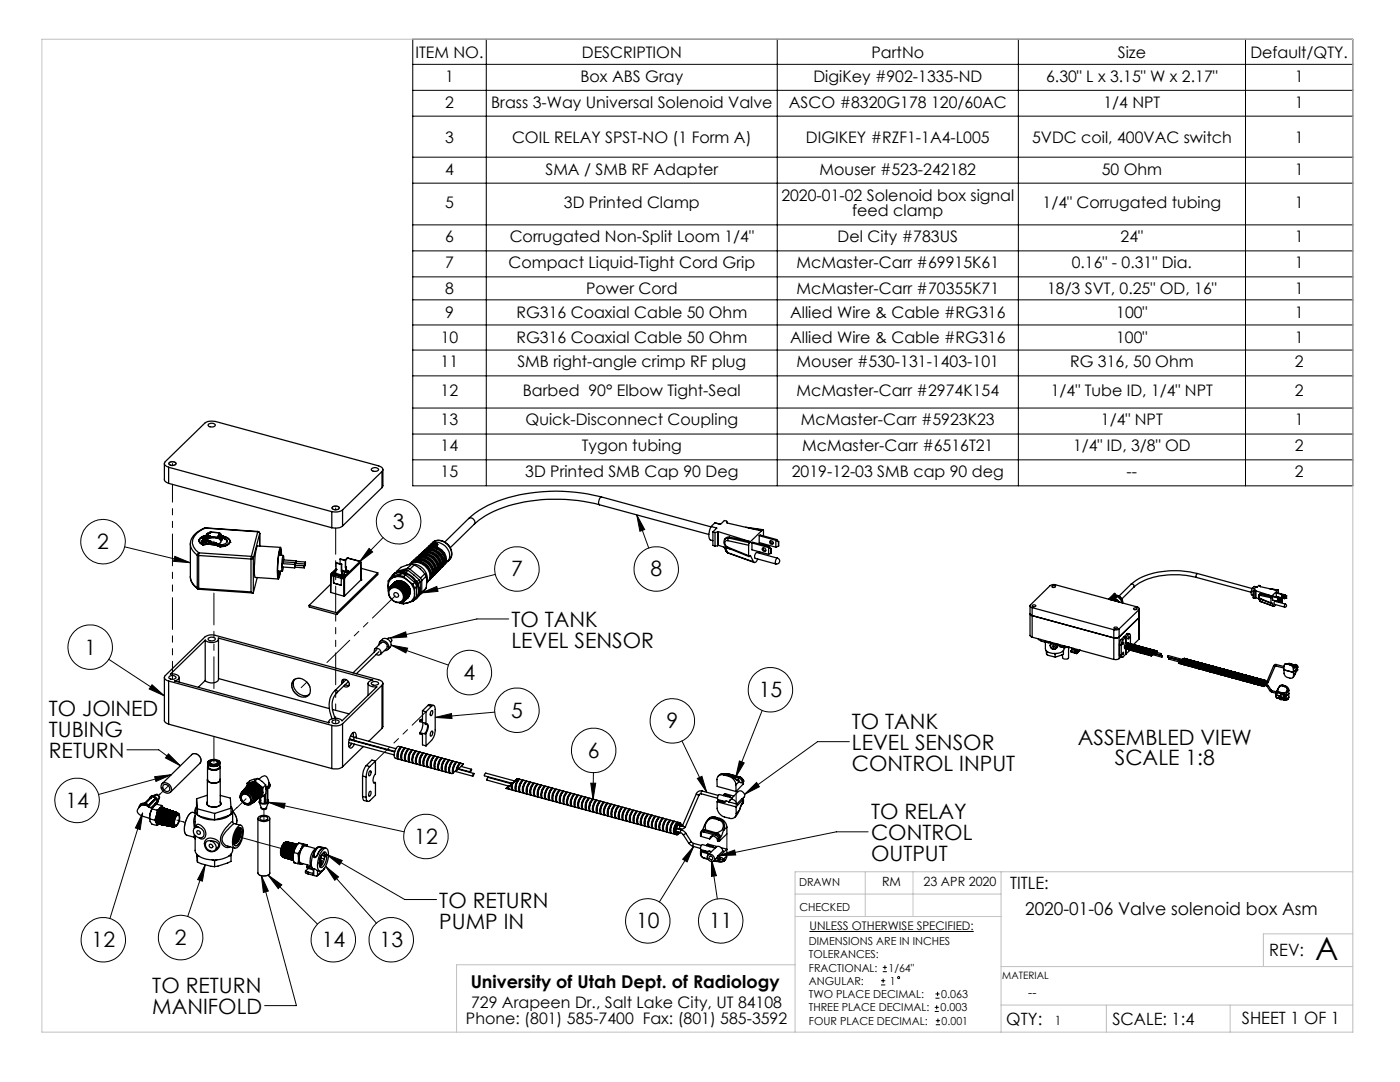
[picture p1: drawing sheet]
<svg xmlns="http://www.w3.org/2000/svg" width="279mm" height="216mm" viewBox="0 0 279 216" stroke-linecap="round" stroke-linejoin="round" font-family="sans-serif">
<defs><g id="words">
<text font-size="6.3" x="262.5" y="191.5">A</text>
<g font-size="4.2">
<text x="78.4" y="105.6">3</text>
<text x="19.4" y="109.6">2</text>
<text x="102" y="115">7</text>
<text x="129.8" y="115">8</text>
<text x="102.1" y="125.1">TO TANK</text>
<text x="16.8" y="130.6">1</text>
<text x="102.1" y="129.2">LEVEL SENSOR</text>
<text x="92.5" y="135.7">4</text>
<text x="9.7" y="142.8">TO JOINED</text>
<text x="102" y="143.2">5</text>
<text x="151.4" y="139.1">15</text>
<text x="9.7" y="147">TUBING</text>
<text x="133" y="145.3">9</text>
<text x="170" y="145.4">TO TANK</text>
<text x="170" y="149.6">LEVEL SENSOR</text>
<text x="215.1" y="148.6">ASSEMBLED VIEW</text>
<text x="9.7" y="151.2">RETURN</text>
<text x="117.3" y="151.2">6</text>
<text x="170" y="153.8">CONTROL INPUT</text>
<text x="222.5" y="152.7">SCALE 1:8</text>
<text x="13.1" y="161.2">14</text>
<text x="173.8" y="163.4">TO RELAY</text>
<text x="173.8" y="167.6">CONTROL</text>
<text x="82.7" y="168.4">12</text>
<text x="173.8" y="171.7">OUTPUT</text>
<text x="87.7" y="181.1">TO RETURN</text>
<text x="87.7" y="185.3">PUMP IN</text>
<text x="126.9" y="185.2">10</text>
<text x="141.5" y="185.2">11</text>
<text x="18.3" y="189">12</text>
<text x="34.9" y="188.6">2</text>
<text x="64.2" y="189">14</text>
<text x="75.8" y="189">13</text>
<text x="30.4" y="198.1">TO RETURN</text>
<text x="30.4" y="202.3">MANIFOLD</text>
</g>
<g font-size="3.5">
<text x="204.6" y="182.6">2020-01-06 Valve solenoid box Asm</text>
<text x="93.9" y="197.1">University of Utah Dept. of Radiology</text>
</g>
<g font-size="3.4">
<text x="201.6" y="177.4">TITLE:</text>
<text x="253.3" y="190.8">REV:</text>
<text x="200.8" y="204.6">QTY:</text>
<text x="222" y="204.6">SCALE: 1:4</text>
<text x="247.8" y="204.4">SHEET 1 OF 1</text>
</g>
<g font-size="3.2">
<text x="82.9" y="11.5">ITEM NO.</text>
<text x="116.1" y="11.5">DESCRIPTION</text>
<text x="173.9" y="11.5">PartNo</text>
<text x="223.1" y="11.5">Size</text>
<text x="249.5" y="11.5">Default/QTY.</text>
<text x="88.8" y="16.3">1</text>
<text x="115.8" y="16.3">Box ABS Gray</text>
<text x="162.3" y="16.3">DigiKey #902-1335-ND</text>
<text x="208.8" y="16.3">6.30&quot; L x 3.15&quot; W x 2.17&quot;</text>
<text x="258.4" y="16.3">1</text>
<text x="88.8" y="21.5">2</text>
<text x="98" y="21.5">Brass 3-Way Universal Solenoid Valve</text>
<text x="157.4" y="21.5">ASCO #8320G178 120/60AC</text>
<text x="220.2" y="21.5">1/4 NPT</text>
<text x="258.4" y="21.5">1</text>
<text x="88.8" y="28.5">3</text>
<text x="102.2" y="28.5">COIL RELAY SPST-NO (1 Form A)</text>
<text x="160.9" y="28.5">DIGIKEY #RZF1-1A4-L005</text>
<text x="206" y="28.5">5VDC coil, 400VAC switch</text>
<text x="258.4" y="28.5">1</text>
<text x="88.8" y="34.8">4</text>
<text x="108.9" y="34.8">SMA / SMB RF Adapter</text>
<text x="163.6" y="34.8">Mouser #523-242182</text>
<text x="219.9" y="34.8">50 Ohm</text>
<text x="258.4" y="34.8">1</text>
<text x="88.8" y="41.6">5</text>
<text x="112.5" y="41.6">3D Printed Clamp</text>
<text x="155.9" y="40">2020-01-02 Solenoid box signal</text>
<text x="208.1" y="41.6">1/4&quot; Corrugated tubing</text>
<text x="258.4" y="41.6">1</text>
<text x="170.1" y="43.2">feed clamp</text>
<text x="88.8" y="48.4">6</text>
<text x="88.8" y="53.5">7</text>
<text x="101.5" y="53.5">Compact Liquid-Tight Cord Grip</text>
<text x="101.7" y="48.4">Corrugated Non-Split Loom 1/4&quot;</text>
<text x="159" y="53.5">McMaster-Carr #69915K61</text>
<text x="167.2" y="48.4">Del City #783US</text>
<text x="213.9" y="53.5">0.16&quot; - 0.31&quot; Dia.</text>
<text x="223.6" y="48.4">24&quot;</text>
<text x="258.4" y="53.5">1</text>
<text x="258.4" y="48.4">1</text>
<text x="88.8" y="58.7">8</text>
<text x="117" y="58.7">Power Cord</text>
<text x="159" y="58.7">McMaster-Carr #70355K71</text>
<text x="209" y="58.7">18/3 SVT, 0.25&quot; OD, 16&quot;</text>
<text x="258.4" y="58.7">1</text>
<text x="88.8" y="63.5">9</text>
<text x="103.1" y="63.5">RG316 Coaxial Cable 50 Ohm</text>
<text x="157.7" y="63.5">Allied Wire &amp; Cable #RG316</text>
<text x="222.8" y="63.5">100&quot;</text>
<text x="258.4" y="63.5">1</text>
<text x="87.9" y="68.5">10</text>
<text x="103.1" y="68.5">RG316 Coaxial Cable 50 Ohm</text>
<text x="157.7" y="68.5">Allied Wire &amp; Cable #RG316</text>
<text x="222.8" y="68.5">100&quot;</text>
<text x="258.4" y="68.5">1</text>
<text x="87.9" y="73.3">11</text>
<text x="103.2" y="73.3">SMB right-angle crimp RF plug</text>
<text x="159" y="73.3">Mouser #530-131-1403-101</text>
<text x="213.5" y="73.3">RG 316, 50 Ohm</text>
<text x="258.4" y="73.3">2</text>
<text x="87.9" y="79.1">12</text>
<text x="104.3" y="79.1">Barbed 90° Elbow Tight-Seal</text>
<text x="158.9" y="79.1">McMaster-Carr #2974K154</text>
<text x="209.7" y="79.1">1/4&quot; Tube ID, 1/4&quot; NPT</text>
<text x="258.4" y="79.1">2</text>
<text x="87.9" y="84.9">13</text>
<text x="104.9" y="84.9">Quick-Disconnect Coupling</text>
<text x="159.8" y="84.9">McMaster-Carr #5923K23</text>
<text x="219.7" y="84.9">1/4&quot; NPT</text>
<text x="258.4" y="84.9">1</text>
<text x="87.9" y="90.1">14</text>
<text x="87.9" y="95.2">15</text>
<text x="104.8" y="95.2">3D Printed SMB Cap 90 Deg</text>
<text x="116.1" y="90.1">Tygon tubing</text>
<text x="158" y="95.2">2019-12-03 SMB cap 90 deg</text>
<text x="160.1" y="90.1">McMaster-Carr #6516T21</text>
<text x="214.1" y="90.1">1/4&quot; ID, 3/8&quot; OD</text>
<text x="224.8" y="95.2">--</text>
<text x="258.4" y="90.1">2</text>
<text x="258.4" y="95.2">2</text>
<text x="94" y="201.1">729 Arapeen Dr., Salt Lake City, UT 84108</text>
<text x="93" y="204.2">Phone: (801) 585-7400 Fax: (801) 585-3592</text>
</g>
<g font-size="2.5">
<text x="176" y="176.9">RM</text>
<text x="184.3" y="176.9">23 APR 2020</text>
<text x="205.2" y="199">--</text>
<text x="210.5" y="204.5">1</text>
</g>
<text font-size="2.4" x="161.5" y="185.6">UNLESS OTHERWISE SPECIFIED:</text>
<g font-size="2.2">
<text x="159.5" y="176.9">DRAWN</text>
<text x="159.5" y="181.8">CHECKED</text>
<text x="161.4" y="188.6">DIMENSIONS ARE IN INCHES</text>
<text x="161.4" y="191.2">TOLERANCES:</text>
<text x="161.4" y="193.9">FRACTIONAL:</text>
<text x="161.4" y="196.5">ANGULAR:</text>
<text x="177.3" y="193.9">1/64&quot;</text>
<text x="177.6" y="196.5">1</text>
<text x="161.4" y="201.8">THREE PLACE DECIMAL:</text>
<text x="161.4" y="199.2">TWO PLACE DECIMAL:</text>
<text x="187.7" y="201.8">0.003</text>
<text x="187.8" y="199.2">0.063</text>
<text x="161.4" y="204.5">FOUR PLACE DECIMAL:</text>
<text x="187.9" y="204.5">0.001</text>
</g>
<text font-size="2" x="200" y="195.3">MATERIAL</text>
</g></defs>
<g fill="none" stroke="#000" stroke-width=".2">
<path d="M82.4 7.8h187.6v89.1h-187.6zM82.4 18h187.6M82.4 12.8h187.6M97 7.8v89.1M155.1 7.8v89.1M203.2 7.8v89.1M248.6 7.8v89.1M82.4 23.2h187.6M82.4 31.4h187.6M82.4 36.5h187.6M82.4 44.9h187.6M82.4 50.1h187.6"/>
<path d="M82.4 55.2h187.6M82.4 59.8h187.6M82.4 64.8h187.6M82.4 69.9h187.6M82.4 75h187.6M82.4 81.4h187.6M82.4 86.6h187.6M82.4 91.8h187.6M24.9 109.1l13.1 3.2M34.9 111l3.1 1.3-3.4-.3zM73.7 109.4l.7 .7-2.7 2zM76.4 107.3l-4.7 4.8"/>
<path d="M84.1 118.3l3.1-1.3 .2 1zM98.8 114.6l-14.7 3.7M127.1 102.7l2.4 6.7M127.1 102.7l1.6 3-1 .3zM21.7 131.6l11.1 7.3M30.3 136.6l2.5 2.3-3-1.4zM77.8 127.3l3.2-1.2 .2 1zM78.1 128.7l3.3 .6-.4 1zM78.1 128.7l11.4 4M101.5 123.5h-6.3l-17.4 3.8M25.3 149.6h6.4l4.3 3.2M30.9 155l3.3-.4-3.1 1.3z"/>
<path d="M33.6 150.4l2.4 2.4-3-1.6zM34.2 154.6l-14.6 3.9M86.9 143.2l3.2-.8 .1 1zM98.7 142.1l-11.8 1.1M117.9 156.3h1l-.5 3.3zM118.4 154.2v5.4M136.1 147.8l4.9 10.3M139.2 155.3l.9-.4 .9 3.2zM147.6 151.8l.9 .4-1.7 2.9zM148.6 158.5l2.4-2.4 .6 .9zM152.1 141.7l-5.3 13.4M169.5 148h-6.3l-14.6 10.5"/>
<path d="M28.5 162.2l-.5 3.3-1-.3zM28.5 162.2l-6.6 21.1M41 172.5l-.6 3.3-1-.3zM41 172.5l-3.5 10.4M52.2 174.8l7 25.9h-6.4M52.2 174.8l1.4 3-1 .3zM53.5 174.6l9.9 9.8M53.5 174.6l2.7 2-.7 .7zM53.6 160.1l3.3 .2-.2 1zM53.6 160.1l27.1 5.9M65 172.9l10.1 11.3M65 172.9l2.6 2.1-.8 .6z"/>
<path d="M65.2 170.5l3.1 1.2-.5 .9zM65.2 170.5l15.6 9h6.3M138.4 168.9l-6.8 11.1M138.4 168.9l-1.3 3.1-.9-.5zM142 171.6l1.2 7.8M142 171.6l1 3.1-1 .2zM143.5 170.7l3.1-1.1 .2 1zM173.2 166h-6.3l-23.4 4.7M161.5 185.9h32.8M175.8 196.5h.9M175.8 195.7h.9M176.2 193.9h.8"/>
<path d="M176.2 193h.8M176.2 195.3v.8M176.6 192.6v.9M186.7 199.2h.8M186.7 198.3h.8M187.1 197.9v.9M186.5 201.8h.9M186.5 201h.9M186.8 204.5h.8M186.8 203.7h.8M186.9 200.6v.8M187.2 203.2v.9"/>
<circle cx="20.6" cy="108.1" r="4.4"/>
<circle cx="79.6" cy="104.1" r="4.4"/>
<circle cx="103.2" cy="113.5" r="4.4"/>
<circle cx="131" cy="113.5" r="4.4"/>
<circle cx="18" cy="129.1" r="4.4"/>
<circle cx="93.7" cy="134.2" r="4.4"/>
<circle cx="153.8" cy="137.6" r="4.4"/>
<circle cx="15.4" cy="159.7" r="4.4"/>
<circle cx="103.2" cy="141.7" r="4.4"/>
<circle cx="118.5" cy="149.7" r="4.4"/>
<circle cx="134.2" cy="143.9" r="4.4"/>
<circle cx="85" cy="166.9" r="4.4"/>
<circle cx="20.6" cy="187.5" r="4.4"/>
<circle cx="36" cy="187.1" r="4.4"/>
<circle cx="66.5" cy="187.5" r="4.4"/>
<circle cx="78.1" cy="187.5" r="4.4"/>
<circle cx="129.3" cy="183.8" r="4.4"/>
<circle cx="143.8" cy="183.8" r="4.4"/>
<circle cx="179.4" cy="195.1" r=".21"/>
</g>
<g fill="none" stroke="#c0c0c0" stroke-width=".2">
<path d="M8.4 7.8h261.6v198.2h-261.6zM158.7 178.4h41.1M172.7 174v8.9M182.2 174v8.9M199.8 174v32M270 174h-111.3v32M158.7 182.9h41.1M158.7 192.5h-67.6v13.5M199.8 192.9h70.2M270 186.3h-17.9v6.6M199.8 200.6h70.2M220.8 200.6v5.4"/>
<path d="M245.5 200.6v5.4"/>
</g>
<path d="M127.1 102.7l1.6 3-1 .3zM117.9 156.3h1l-.5 3.3zM147.6 151.8l.9 .4-1.7 2.9zM139.2 155.3l.9-.4 .9 3.2zM138.4 168.9l-1.3 3.1-.9-.5zM65 172.9l2.6 2.1-.8 .6zM28.5 162.2l-.5 3.3-1-.3zM84.1 118.3l3.1-1.3 .2 1zM78.1 128.7l3.3 .6-.4 1zM86.9 143.2l3.2-.8 .1 1zM30.3 136.6l2.5 2.3-3-1.4zM34.9 111l3.1 1.3-3.4-.3zM41 172.5l-.6 3.3-1-.3zM53.6 160.1l3.3 .2-.2 1zM73.7 109.4l.7 .7-2.7 2zM30.9 155l3.3-.4-3.1 1.3zM53.5 174.6l2.7 2-.7 .7zM52.2 174.8l1.4 3-1 .3zM33.6 150.4l2.4 2.4-3-1.6zM65.2 170.5l3.1 1.2-.5 .9zM148.6 158.5l2.4-2.4 .6 .9zM143.5 170.7l3.1-1.1 .2 1zM77.8 127.3l3.2-1.2 .2 1zM142 171.6l1 3.1-1 .2z" fill="#000"/>
<g fill="none" stroke="#000" stroke-width=".25">
<path d="M32.8 92.5v3.3l.4 .4 .5 .2M33.7 93.2a.71 .71 0 0 1-.8-.3 .71 .71 0 0 1 .1-.8l7.9-7.6a2.62 2.62 0 0 1 2.1-.4l32.6 8.9a.71 .71 0 0 1 .7 .3 .71 .71 0 0 1-.1 .8M33.7 93.2l32.5 8.9M33.7 96.4l32.5 8.9M33.7 93.2v3.2M33.7 92.4a.97 .97 0 0 1 1.4 .1 .88 .88 0 0 1-1.4 0zM41.7 84.6a.77 .77 0 0 1 1.2 .3 .97 .97 0 0 1-1.4-.1zM74.1 93.6a.84 .84 0 0 1 1.4 .2 1.01 1.01 0 0 1-1.4-.1zM76.2 94.1l-7.8 7.6M76.2 94.1v3.2M76.2 97.3l-7.8 7.7M76.4 93.7v3.3l-.2 .3"/>
<path d="M120.1 99.2a34.8 34.8 0 0 0-22.8 1.7l-2.5 1.5-1.3 1.1M120.1 99.2a1.2 1.2 0 0 0-.5 1.5M120.1 99.2l21.8 5.9M38 115.1a3 3 0 0 0 1.5 2.4M38 108.5a2.87 2.87 0 0 0 1.4 2.3M38 115.1a2.87 2.87 0 0 0 1.4 2.2M38 108.5v6.6M39.4 110.8h.3M39.4 117.3l.3 .1M39.4 117.3l.1 .2M39.4 110.8v6.5M39.5 117.5h.1"/>
<path d="M39.5 117.5l.2 .1M39.7 117.4v.2M39.7 110.8l10.4 .7M39.7 117.4l10.4 .7M39.7 110.8v6.6M39.7 110.3v.5M39.7 110.3l-.3 .5M39.7 117.6l10.7 .7M39.7 110.3l10.5 .7M39.7 107.9l.3 .5 .5 .3M39.7 107.9h.1M39.8 107.8a.81 .81 0 0 0 .7 .9"/>
<path d="M39.8 107.7l-.1 .2M39.8 107.7h.1M39.8 107.7l.1 .5 .6 .4M40.2 108h.1M40.2 108l.2 .2M40.2 108l.1 .1M40.3 108.1h.1M40.4 107.4h.1M40.4 107.4l.2 .2M40.4 107.4v.1M40.4 107.5h.1M40.4 108.2h.1"/>
<path d="M40.4 108.2h.2M40.5 108l-.2 .1M40.5 108.6v.1M40.5 108.7h.1M40.5 107.9l-.3 .1M40.5 107.9v.1M40.5 108l.5 .1M40.5 108.6h.1M40.5 107.9l.5 .1M40.5 108h.1M40.5 108h.5M40.6 107.6h.1"/>
<path d="M40.6 107.6h.5M40.6 108.2h.1M40.6 107.4l-.2 .1M40.6 107.3l-.2 .1M40.6 107.3v.1M40.6 107.4h.1M40.6 107.4h.2M40.6 107.4l.2 .1M40.6 108.2l-.1 .4M40.6 107.3l.2 .1M40.7 108.1v.1M40.7 108.1l-.1 .1"/>
<path d="M40.8 105.4a4 4 0 0 0-2.8 3.1M40.8 105.3h.1M40.8 107.4h.1M40.8 107.5h.1M40.8 107.4v.1M40.9 107.3v.1M40.9 107.3l-.1 .1M40.9 105.3l.1 .1M40.9 107.3h.1M40.9 105.3h.1M40.9 107.4h.1M40.9 107.4l-.1 .1"/>
<path d="M40.9 106.9a1.36 1.36 0 0 0-1.1 .8M40.9 106.9h.1M40.9 106.9a1.51 1.51 0 0 0-1.1 .8M40.9 106.9l-.1 .5M41 107.4h.1M41 107.3v.1M41 107.4h-.1M41 105.4a3.6 3.6 0 0 0-2.6 3l.7 1.3 .6 .6M41 106.9h.1M41 105.3v.1M41 105.3l10.4 .7M41 105.4l10.4 .7"/>
<path d="M41 106.9l-.1 .4M41 106.9l.2-.1-.3 .1M41 108.1h.1M41 108h.1M41.1 107.6h.1M41.1 107h.1M41.1 107.9h.1M41.1 107l-.1 1M41.1 107.6l-.1 .4M41.1 107.3l-.1 .1M41.1 107.2l-.1 .1M41.1 107.2l-.1 .2"/>
<path d="M41.2 106.9l-.1 .1M41.2 107.9l-.2 .1M41.2 107v.9M41.2 107h-.1M41.2 108l-.2 .1M41.2 107.9l.1 .2M41.2 107.9l-.2 .2M41.2 107.9h.1M41.2 108h.1M41.3 106.9l-.1 .1M41.3 106.9h.1M41.3 106.5l-.1 .5"/>
<path d="M41.3 107.9h.1M41.3 106.9v.1M41.3 107h-.1M41.3 107.9l-.1 .1M41.3 107v.9M41.3 106.9h.3M41.4 106.9l-.2 .1M41.4 106.9l-.1 .9M41.4 107.1l.3-.1-.3 .2M41.4 106.9h.1M41.4 106.9h.2M41.4 108.4v.1"/>
<path d="M41.4 108.4l-.9 .2M41.4 108.5h.1M41.4 108.5l-.9 .2M41.4 108.5l-.8 .2M41.4 106.8v.1M41.4 106.8l-.2 .2M41.4 106.8h.2M41.5 106.4l-.2 .1M41.5 106.4h.1M41.5 106.4h.2M41.5 106.4l-.1 .4M41.5 108.1h-.8"/>
<path d="M41.6 108.5l1.3 .2M41.6 106.9h.1M41.6 106.8l.1 .1M41.6 106.8v.1M41.6 106.9l-.2 .1M41.7 107.2h.1M41.7 107.1h.1M41.7 107.2l1.7 .1M41.7 107.1v.1M41.7 106.9h.1M41.7 106.9l-.3 .2M41.7 106.9v.2"/>
<path d="M41.7 107.9h.2M41.7 108l-.2 .1M41.7 107.9v.1M41.7 106.4h.1M41.7 107.9l-.2 .2M41.7 107.1l1.7 .1M41.8 108.3h.2M41.8 108.3h.1M41.8 108.3l-.4 .2M41.8 108.4h.1M41.8 106.4h-.1M41.8 106.4h.1"/>
<path d="M41.8 108.4l-.4 .1M41.9 107.9l.2 .1M41.9 106.4h-.2M41.9 107.9l-.1 .4M41.9 106.2l-.1 .2M41.9 106.2v.2M41.9 108.4h.1M41.9 108.4l1.8 .6M42 108.3h.1M42 106.2h-.1M42 106.2h.1M42 106.2l1.6 .1"/>
<path d="M42 108.3l1.7 .6M42.1 108l1 .3M42.1 108l-.1 .3M42.7 107.3l-.6 .1a.87 .87 0 0 0-.8 .5M43.1 107.3l.9 .4M43.1 108.3l.9 .4M43.1 108.3h.1M43.1 108.4l.9 .3M43.4 107.3h.1M43.4 107.2v.1M43.4 107.2h.1M43.5 107.3h-.1"/>
<path d="M43.5 107.2h-.1M43.5 107.2h.1M43.5 107.3h.1M43.5 107.2l-.1 .1M43.5 107h.1M43.5 107v.2M43.5 107.2v.1M43.5 107.1l.5 .1M43.5 107.1h.1M43.5 107.1v.2M43.5 107.1v.1M43.5 107v.1"/>
<path d="M43.6 107.1l.4 .1M43.6 106.3h.1M43.6 107.1h-.1M43.6 106.3l.1 .1M43.6 107h-.1M43.6 106.5l.1 .1M43.6 107h.1M43.6 107l-.1 .1M43.6 107.1h.1M43.6 106.5h.1M43.6 107.1h.3M43.6 107h.3"/>
<path d="M43.6 107v.1M43.6 107l.3 .1M43.7 106.3v.1M43.7 106.3l-.1 .2M43.7 108.9h.1M43.7 109h.1M43.7 106.4l-.1 .1M43.7 106.4h.1M43.7 109l.3 .1M43.7 108.9v.1M43.7 108.9l.2 .1M43.7 106.6h.1"/>
<path d="M43.7 106.6h.2M43.9 107l.2 .2M43.9 107h.1M43.9 107.1h.1M43.9 106.6l.3 .2M43.9 109h.1M43.9 106.6h.1M43.9 106.6v.4M44 109h.1M44 109.1h.1M44 107.7h.1M44 107.7l.1 .1a.58 .58 0 0 1-.5 .8"/>
<path d="M44 108.7h.1M44 107.2h.1M44 108.7l-.1 .3M44 107.1v.6M44 108.7v.3M44.1 107.7h.1M44.1 107.2h.1M44.1 107.2v.5M44.2 107.4h.1M44.2 107.4l-.1 .3M44.2 106.8v.6M44.2 106.8l-.1 .4"/>
<path d="M44.2 107.3l.1 .1M44.2 106.9h.1M44.2 106.9l.2 .1M44.3 107.4h.1M44.4 107.3h.1M44.4 107.3l-.2-.1 .2 .2M44.4 107.4l.4 .1 .5 .4M44.4 107.4h.1M44.4 107.4l.6 .2 .3 .4M44.4 107.3a.96 .96 0 0 1 1 .7M44.4 107.3l.8 .4 .1 .3M44.4 107h.1"/>
<path d="M44.4 107v.3M44.5 107a1.24 1.24 0 0 1 1.4 1.1M44.5 107a1.27 1.27 0 0 1 1.4 1.2M44.5 107h.1M44.5 107l-.1 .3M45.3 108l.1 .1M45.4 108a.85 .85 0 0 1-.9 .7h-.5M45.7 108.5a2.05 2.05 0 0 1-1.7 .6M45.9 108.1a1.61 1.61 0 0 1-1.9 .9M45.9 108.1a1.95 1.95 0 0 1-1.9 .9M45.9 108.1h.1M45.9 108.2a1.99 1.99 0 0 1-1.9 .9"/>
<path d="M45.9 108.2h.1M50.1 118.1l.5 .2M50.1 111.5v6.6M50.2 111l-.1 .5M50.2 111l.4 .4M50.6 111.4l-.5 .1M50.6 111.4v6.9M51.3 115.3l-.7 3M51.4 106l.4 .4v2.5M51.4 106.1l.4 .2v.2l-1.2 4.9M51.4 106v.1M51.4 106.1l-1.2 4.9"/>
<path d="M55.4 113.9l.9 .1M55.5 113.9l-.1 .5M55.6 113.9l-.2 .7M55.6 114l-.2 .7M55.6 110.8h1M55.8 109.8l.1 1M55.8 110.8v-.9l.1 .9M56 109.2l-4.6-.3a14.2 14.2 0 0 0-.5 6.3l4.7 .3M56.1 110.8l-.1-1.2a12.4 12.4 0 0 0-.4 5.5l.3-1.1M56.2 110.8l-.2-1.6a15 15 0 0 0-.5 6.3l.2-.3 .3-1.2M56.7 111.7l-.1-.9-.4 1.7 .1 1.5 .3-.8M58.9 112.6l-2.6-.1v.1v.5l2.5 .2"/>
<path d="M58.9 112.8l-.1 .4 1.9 .1M58.9 112.8v-.2l-.1 .7 .1-.1M58.9 112.8l1.9 .1M58.9 112.3v.5zM58.9 112.4l2 .2M59 112.3l-2.6-.2v.4M59.1 111.9l-2.5-.2-.1 .4M59.1 112l-.1 .4M59.1 112l1.9 .1M59.1 112v-.1l-.1 .5M60.7 112.9v.4zM60.8 112.6v.3z"/>
<path d="M60.9 112.2v.4zM66 116.6l-4.3 4.2M66 114.8h.1M66 114.8v3.4M66 114.8l.1 .1M66 118.2l2.6 .8M66.1 114.8v.1M66.1 114.9l-.1 3.3M66.1 114.8l.5 .2M66.1 114.7v.1M66.1 114.5h.1M66.1 114.7l-.1 .1"/>
<path d="M66.1 114.5l-.1 .3M66.1 114.7l.5 .2M66.1 114.4v.1M66.1 114.4h.2M66.2 102.1v3.2M66.2 114.5l-.1 .2M66.2 114.5l2.5 .6M66.3 114.4l-.1 .1M66.3 114.4l.2 .1M66.4 101.1l.7-.1 .6 .2a.78 .78 0 0 1-.6 .6 .78 .78 0 0 1-.8-.3zM66.5 114.4v.1M66.5 114.5l1.9 .5"/>
<path d="M66.6 116.3h.1M66.6 114.9v.1M66.6 115v1.3M66.6 115l1.5 .4M66.7 114.6l1.5 .4-.1 .3M66.7 114.6l-.1 .3M66.7 114.7l-.1 .3M66.7 114.7l1.5 .4M66.7 114.6v.1M67 114.1l-.5 .3M67 113.7v.7l1.2 .4M67 113.7h.1"/>
<path d="M67.1 112.4l-.1 1.3M67.1 113.6h.1M67.1 113.6l-.1 .1M67.1 113.6l-.8 .8M67.1 113.5l-1 .9M67.1 112.4l1 .2M67.1 112.4l1.1 .2M67.9 111.6v.9M67.9 111.6l1.1 .2M68.1 113.9l.1 .1M68.1 115.3v.1M68.1 112.6v1.3"/>
<path d="M68.1 115.3l.5 .1M68.1 115.4l.5 .1M68.1 115.4v1.4l-1.5-.5M68.2 114h.1M68.2 114v.1M68.2 113.9h.1M68.2 112.6v1.3M68.2 112.6h-.1M68.2 113.9h-.1M68.2 113.8l.8 .2M68.2 113.9l.1 .1M68.2 114.1v.7"/>
<path d="M68.2 113.9v.1M68.3 113.9l.9 .3M68.3 114l-.1 .1M68.3 114l.9 .3M68.3 114l-.1 .8M68.3 114.4l.5 .2M68.4 101.7a2.62 2.62 0 0 1-2.2 .4M68.4 105a2.62 2.62 0 0 1-2.2 .3M68.4 101.7v3.3M68.4 115l.3 .1M68.4 114.9v.1M68.6 115.4l.1 .1"/>
<path d="M68.6 115.4v.1M68.6 115.5v.1M68.6 115.6v3.4M68.7 115.1l.2 .1M68.7 115.5h.1M68.7 115.5h-.1M68.7 115.1l-.1 .3M68.7 115.1h.1M68.8 115.5l-.2 .1M68.8 118.9l-.2 .1M68.8 115.5v3.4M68.8 114.6l-.4 .4"/>
<path d="M68.8 114.6h.1M68.9 115.2l-.1 .3M68.9 113.2h.1M69 113.2h.1M69 113.2v.1M69 113.1v.1M69 111.8l-.1 1.4M69 113.1l-.1 .1M69 113.3v.7M69.1 113.2l-.1 .8M69.1 113.2l-.1 .1M69.1 113.7l.4 .2"/>
<path d="M69.2 114.2v.1M69.3 111.4h.1M69.3 111.4l-.4 .4M69.4 111.3l2.5 .7M69.4 111.3l-.1 .1M69.4 111.4l2.4 .6M69.4 111.4l-.5 .4M69.4 111.3v.1M69.5 113.9l-.3 .3M69.5 113.9l-.3 .4M71.8 112l.2 .2M71.8 112l-3.1 3.1"/>
<path d="M71.9 112h-.1M72 112.1v3.6M72 113.4l3.4 .9M72 112.2l-3.1 3M72 112.1v.1M72 115.7h.1M72 115.7l-3.2 3.2M75.4 114.3l-8.2 8M75.4 114.3v.4l-8.2 7.9M77.5 117v.7M77.5 117v1M77.7 117.4a1.77 1.77 0 0 1 3 .3 1.52 1.52 0 0 1 0 2.2"/>
<path d="M77.8 117.5a1.81 1.81 0 0 1 2.9 1.4M77.8 117.5a1.42 1.42 0 0 1 2.3-.8 1.89 1.89 0 0 1 .8 3l-.4 .2M77.9 115.4l-.4 .5v1.1M77.9 117.1a1.89 1.89 0 0 1 2.9 .6 1.5 1.5 0 0 1 0 2.1 1.83 1.83 0 0 0-.7-2.8 1.61 1.61 0 0 0-2.3 .3M78 115.3a2.54 2.54 0 0 1 3.8-.4 3.4 3.4 0 0 1 1.4 4.3l-.8 .7M78.1 117.4a1.8 1.8 0 0 1 1.8 .4 1.8 1.8 0 0 1 .5 1.9 1.51 1.51 0 0 1-2.5-.5 1.25 1.25 0 0 1 .2-1.8zM78.1 117.3a1.43 1.43 0 0 1 2.3-1 2.07 2.07 0 0 1 1 3M78.2 116.8a1.74 1.74 0 0 1 2.7 .2 1.73 1.73 0 0 1 .1 2.6M78.2 116.7l-.1 .2a1.92 1.92 0 0 1 3 .9 1.4 1.4 0 0 1-.1 1.8 1.68 1.68 0 0 0-.5-2.6 1.83 1.83 0 0 0-2.3-.3zM78.2 116.7a2.15 2.15 0 0 1 2.5 .1 2.15 2.15 0 0 1 .7 2.4l-.2 .3M78.2 117.1a1.55 1.55 0 0 1 1.2-1.2 1.55 1.55 0 0 1 1.5 .5l.8 .9 .2 .9M78.3 114.8a2.88 2.88 0 0 1 4 .3 3.1 3.1 0 0 1 .8 4.4l-.2 .1"/>
<path d="M78.4 114.8h.1M78.5 116.5h-.1a1.95 1.95 0 0 1 2.8 .5 1.72 1.72 0 0 1 .2 2.3M78.6 116.3h.1M78.6 116.3a2.13 2.13 0 0 1 3.3 1.8M78.6 116.3a2.04 2.04 0 0 1 3.2 1.1M78.7 118.3a.51 .51 0 0 1 .7 .2 .51 .51 0 0 1-.2 .7l-.3-.1-.3-.3zM78.8 115.1a1.83 1.83 0 0 0-1.3 1.9M78.8 115.1a3 3 0 0 1 2.6 .8M78.8 115.1l-.9 .3M79 116.2a2.24 2.24 0 0 1 2.6 2.9l-.2 .2M79 116.8a1.41 1.41 0 0 0-1.4 .7 1.41 1.41 0 0 0 .2 1.6 1.74 1.74 0 0 0 2.7 .7 1.86 1.86 0 0 0-.5-2.1 1.86 1.86 0 0 0-2.1-.2h-.1M79 116.8l1.2 .6"/>
<path d="M79 116.8h.1M79 116.8a2.18 2.18 0 0 1 1.8 3l-.2 .1M79.2 114l-.2 .3M79.7 114.8l.8 .3M79.7 114.8l-.9 .3M80.1 117.3a1.69 1.69 0 0 0-2.3 .2M80.1 117.3l.1 .1M80.1 117.3a1.73 1.73 0 0 1 .3 2.8l-.7 .2M80.1 114.4l.8 .3M80.1 114.4l-.4 .4M80.1 114.4l-1.8 .6-.4 .4M80.2 117.4a1.83 1.83 0 0 1 .4 2.6l-.8 .3"/>
<path d="M80.5 115.1l.9 .8M80.6 114.1l.4 .1M80.6 120h.1M80.6 114.1l-.2 .1M80.9 114.7l-.4 .4M80.9 114.7l1.9 1.5M81 119.6v.1M81 113.7l.4 .1M81 114.2l.2 .2M81 113.7l-.4 .4M81 113.7l-2.2 .6-.4 .5M81.3 113.4l.5 .2"/>
<path d="M81.3 113.4l-2.1 .6M81.4 119.3h.1M81.4 115.9a3.5 3.5 0 0 1 1.3 2.5M81.4 115.9l1 .7M81.4 113.8l2.2 1.9M81.4 113.8l-.4 .4M81.6 112.7a2.52 2.52 0 0 1 4.1 0 1.98 1.98 0 0 1 0 3M81.7 117.5l.1 .7-.1 .5M81.8 113.6l2.1 1.7M82 112.6a2.91 2.91 0 0 1 3.2 3.5M82.1 112.6l.6 .1M82.1 112.6l-.9 .1a3.6 3.6 0 0 0-2 1.3"/>
<path d="M82.1 112.6l-.8 .8M82.2 112.2l.1 .1M82.2 112.2l.2 .1M82.2 112.2h.1M82.3 112.3h-.1M82.3 112.3a2.85 2.85 0 0 1 3.4 3.4l-.3 .3M82.3 112.3h.1M82.3 112a2.46 2.46 0 0 1 3.8 .8 1.9 1.9 0 0 1 0 2.6M82.4 116.6l.4 .8M82.4 120l-1 .3M82.5 112a2.91 2.91 0 0 1 3.6 3.1l-.5 .7M82.5 112l-.3 .2"/>
<path d="M82.5 112v.1a2.79 2.79 0 0 1 3.4 3l-.1 .3M82.7 112.7l1.2 .8 .9 1M82.7 112.7l-.9 .9M82.7 111.7l-.2 .2M82.7 118.4a1.83 1.83 0 0 1-1.3 1.9M82.7 118.4l.1 1M82.7 111.7a2.49 2.49 0 0 1 3.7 .8 1.82 1.82 0 0 1 0 2.5M82.8 116.2l.3 .8M82.8 119.4l-.4 .6M82.8 116.2l-.4 .4M82.8 117.4l-.1 1M82.9 111.5a2.31 2.31 0 0 1 3.5 .4 1.93 1.93 0 0 1 .1 2.9"/>
<path d="M82.9 111.8a2.64 2.64 0 0 1 3.4 3.1M83 115.9l.3 .2M83.1 119l-.7 1M83.1 117l-.3 .4M83.1 119l-.3 .4M83.1 117v2M83.2 111.4a1.83 1.83 0 0 1 2.6-.7 2.81 2.81 0 0 1 1.7 3.1l-.4 .5M83.2 111.2l-.2 .2M83.3 116.1l.2 .4M83.3 111.2a2.64 2.64 0 0 1 4 1.9v.6l-.4 .7M83.4 111.3a2.65 2.65 0 0 1 3.5 2.7l-.2 .4M83.5 119l-.2 .2"/>
<path d="M83.5 116.5v.2M83.5 118.9v.1M83.6 115.7l.3 .4M83.6 115.7l-.3 .4M83.7 110.7l-.2 .2M83.8 110.7a2.52 2.52 0 0 1 3.9 1.4 1.73 1.73 0 0 1-.5 2.1M83.9 116.1v2.5M83.9 118.6l-.7 .7M83.9 116.1l-.4 .4M83.9 118.6l-.4 .4M83.9 115.3l.3 .6M83.9 110.6a2.58 2.58 0 0 1 2.9-.3 2.58 2.58 0 0 1 1.3 2.6l-.2 .6-.3 .3"/>
<path d="M83.9 118.6h.1M84 110.8a2.61 2.61 0 0 1 3.3 3l-.1 .1M84.2 118.2l-.3 .4M84.2 115.9v2.3M84.3 110.2l-.2 .2M84.3 110.2a2.46 2.46 0 0 1 3.7 1 1.7 1.7 0 0 1-.1 2.2M84.5 110.3a2.56 2.56 0 0 1 3.3 3.1M84.5 110.1a2.31 2.31 0 0 1 3.6 .5 1.83 1.83 0 0 1 0 2.6M84.6 109.9a2.04 2.04 0 0 1 3-.1 2.38 2.38 0 0 1 .9 3.1l-.3 .3M84.8 114.5l.2 .5M84.8 114.5l-.9 .8M84.9 109.6a2.52 2.52 0 0 1 4.1 1.5l.1 .7-.2 .6-.4 .4"/>
<path d="M85 109.8a2.6 2.6 0 0 1 3.4 2.8l-.1 .3M85 115l.2 1-.2 1.4M85 117.4l-1.1 1.2M85 117.4l-.8 .8M85 115l-.8 .9M85.3 109.2l-.2 .2M85.4 116l-.2 .3M85.5 109.3a2.55 2.55 0 0 1 3.3 3.1M85.6 108.9a2.18 2.18 0 0 1 3.5 .4 2.13 2.13 0 0 1 .3 2.7M86.4 108.2a2.51 2.51 0 0 1 3.8 2.1 1.5 1.5 0 0 1-.6 1.5M86.4 108.2a2.44 2.44 0 0 1 3.6 1.5l.1 .4a1.72 1.72 0 0 1-.4 1.6l-1 .9M86.4 108.2l-.4 .4"/>
<path d="M86.5 115l-.3 .2M87 108.8h-.7l-.9 .4M87 114.5l-.3 .2M87.2 108.7l-1.2 .2M87.2 108.7h.1M87.2 108.7v.1M87.2 108.8h-.2M87.2 108.8h.1M87.2 108.5l.1 .2M87.2 108.5a1.83 1.83 0 0 0-1.7 .5M87.2 108.5v.2M87.2 108.8v.8"/>
<path d="M87.3 108.7l-.1 .1M87.3 108.8h-.3M87.3 108.7h.1M87.3 108.7v.1M87.9 113.5l-.2 .2M88.7 110.4l-.4 .1M93.5 103.5a.83 .83 0 0 1 1 .1 .83 .83 0 0 1 .2 1M93.5 103.5l-4.7 4.7M94.7 104.6l-4.8 4.7M119.6 100.7a32.3 32.3 0 0 0-21.9 1.7l-2.2 1.4-.8 .8M119.6 100.7l21.9 5.9M141.9 105.1a2.63 2.63 0 0 0-.2 2.6l.6 .2"/>
<path d="M141.9 105.1l1.2 .3-.8 .7M142.3 106.1l.4 .2M142.3 106.1v2.7l.4 .2M142.7 104.3l1.1 .3M142.7 104.3l-.8 .8M142.7 106.3v2.7M143.2 106.2l-.5 .1M143.2 108.9l-.5 .1M143.2 106.2v2.7M143.3 106.1v2.7M143.3 106.1l-.1 .1M143.3 106.1l6.5 2"/>
<path d="M143.3 108.8l1.4 .5M143.3 108.8l-.1 .1M144.5 109.1l.4 .9M144.7 107.5a1.16 1.16 0 0 0 .6 1.9M144.7 109.3l1.3 .3M144.7 109.3l.5 1M144.9 110l.5 .4M144.9 110l.3 .3M145.2 104.2l-.2-.2-.4-.1-.8 .7M145.2 104.2l-.1 .2 6.9 1.5M145.2 104.2v.2M145.2 107.9a.62 .62 0 0 0-.6 .5 .62 .62 0 0 0 .5 .7l.1 .1"/>
<path d="M145.2 109.2l.1 .2M145.2 110.3l.2 .1M145.2 107.9l4.2 .9M145.2 109.2l4.2 1.7M145.2 110.3l5.2 1.8M145.3 109.4l4.2 1.7M145.4 110.4l5.2 1.9M145.4 107.4l-.2 .5M145.4 107.4l-.7 .1M145.4 107.4l4.2 .9M145.6 107.2h-.5l-.4 .3M145.6 107.2l4.2 .9"/>
<path d="M145.6 107.2l-.2 .2M148.8 105.2l3.5 .5M149.4 110.9l.1 .2 .3-.3 .6 1.3M149.4 108.8v2.1M149.5 105.4l2.7 .4M149.6 108.3l-.2 .5M149.8 108.1l-.2 .2M150.1 108.3l.1-.1 3.4 .9M150.1 108.3l3.3 1M150.1 108.3v1.4l3.3 .9M151.2 111.5l-.5 .7-.3-.1M151.5 106.9l.2-.1 3.3 .9"/>
<path d="M151.5 106.9v1.4l3.3 .9M151.5 106.9l3.3 .9M151.6 110.1v.3M152 108.7h.1M152 105.9l-2.2 2.2M152.2 105.8l.1-.1 .1 .1v1.1M152.2 108.5l-.2 .2M152.2 105.8l-.2 .1M152.2 109.4a.37 .37 0 0 1 .6 .1 .37 .37 0 0 1-.3 .5l-.3-.3zM152.3 109.3l.1 .4 .4 .2M153.4 109.3l.5 .3M153.4 109.3v1.3"/>
<path d="M153.6 109.1l-.2 .2M153.6 109.1l.3 .4M153.6 108a.38 .38 0 0 1 .6 .1 .38 .38 0 0 1-.1 .5l-.4-.2zM153.8 107.9l.2 .5h.3M153.9 109.6v.8M153.9 110.4l-.5 .2M153.9 109.5v.1M153.9 109.5v.9M154.8 107.8l.6 .3M154.8 107.8v1.4M155 107.7l.4 .4M155 107.7l-.2 .1"/>
<path d="M155.2 111.4a.6 .6 0 0 1 .4 .7 .6 .6 0 0 1-.8 .4M155.2 111.4l-4.2-1.2a.89 .89 0 0 0-.3 1.2l4.1 1.1M155.2 111.4a.89 .89 0 0 0-.4 1.1M155.4 108.1v.9M155.4 109l-.6 .2M155.4 108.1h.1M209.9 117l.1-.1a.31 .31 0 0 1 .4-.1 .31 .31 0 0 1 .2 .4 .37 .37 0 0 1-.4 .1 .37 .37 0 0 1-.3-.3zM221.2 119.6l1.3-1.2 .1 .2-1 1a1.29 1.29 0 0 1 1.1 .4M221.6 119.6a1.23 1.23 0 0 1 1.5 .5M221.7 119.5a1.24 1.24 0 0 1 1.5 .6M221.8 119.5a1.32 1.32 0 0 1 1.5 .6M221.8 119.7l.7 .2"/>
<path d="M222.2 119a1.4 1.4 0 0 1 1.6 1.3M222.4 118.8v.1a1.31 1.31 0 0 1 1.6 1.4 1.41 1.41 0 0 0-1.6-1.5zM222.4 119.3h-.5M222.5 119.2l-.5 .1M222.5 119.2h.1M222.6 119.2l-.2 .1M222.6 119.2h.1M222.6 119.1v.1M222.6 119.1l-.6 .1M222.6 119.1l-.1 .1M222.6 119.2v.5M225.7 116.6a.41 .41 0 0 1 .5 .1 .41 .41 0 0 1 .1 .5"/>
<path d="M225.7 116.6l-2.4 2.4M226.3 117.2l-2.4 2.3M238.8 115.2a15.8 15.8 0 0 0-11.8 1.4l-.7 .6M238.8 115.2l10.9 3M239 114.4a16.9 16.9 0 0 0-12.2 1.4l-1.1 .8M239 114.4l-.3 .4 .1 .4M239 114.4l10.9 3M249.9 117.4a.87 .87 0 0 0 .2 1.4M249.9 117.4l.6 .1-.4 .4M250.1 117.9l.2 .1M250.1 117.9v1.4h.2M250.3 117l.6 .2"/>
<path d="M250.3 117l-.4 .4M250.3 118v1.3M250.6 117.9l-.3 .1M250.6 119.3h-.3M250.6 117.9v1.4M250.6 117.9h.1M250.6 117.9l3.2 1M250.6 119.3l.7 .2M250.6 119.3h.1M250.9 117.2l.3-.4 .3 .3 3.5 .7M251.2 119.5l.2 .3M251.3 118.6a.56 .56 0 0 0 .3 1"/>
<path d="M251.3 119.5l.7 .2M251.3 119.5l.3 .5M251.4 119.8l.2 .3M251.4 119.8l.2 .2M251.6 118.8a.32 .32 0 0 0-.3 .3 .32 .32 0 0 0 .3 .4M251.6 119.5v.1M251.6 118.8l2 .5M251.6 119.5l2 .8M251.6 119.6l2.1 .8M251.7 118.6l-.1 .2M251.7 118.6h-.4M251.7 118.6l2 .4"/>
<path d="M251.7 118.5l-.4 .1M251.7 118.5l2.1 .4M251.7 118.5v.1M253.4 117.5l1.7 .2M253.6 119.3v1M253.7 117.5l1.3 .3M253.7 119l-.1 .3M253.8 118.9l-.1 .1M254 119v.7l1.6 .5M254 119l1.6 .5M254 119l1.7 .4M254.7 118.3l1.8 .4"/>
<path d="M254.7 118.3v.7l1.7 .5M254.7 118.3l1.7 .5M254.7 119.9v.2M255 119.2h.1M255 117.8l-1.2 1.1M255 117.8h.1v.5M255 119.1v.1M255 117.8h.1M255.1 119.5l.3 .3M255.6 119.5l.3 .2M255.6 119.5v.7M255.7 119.4l-.1 .1"/>
<path d="M255.7 119.4l.2 .2M255.8 118.8l.3 .3M255.9 119.6v.5l-.3 .1M256.4 118.8v.7M256.4 118.8l.2 .1M256.5 118.7l.1 .2M256.5 118.7l-.1 .1M256.6 118.9h.1M256.6 119.3h.1M256.6 118.9v.4M256.6 119.3l-.2 .2M32.8 135.2v8.7l.2 .3 .7 .3"/>
<path d="M33.7 135.9a.69 .69 0 0 1-.8-.3 .69 .69 0 0 1 .1-.8l7.9-7.7a2.32 2.32 0 0 1 2.1-.3l32.6 8.8a.69 .69 0 0 1 .7 .4 .69 .69 0 0 1-.1 .7M33.7 135.9v8.6M33.7 135.9l32.5 8.8M33.8 134.9a.77 .77 0 0 1 1.3 .4 .96 .96 0 0 1-1.4-.1zM34 134.5l7-6.8a1.97 1.97 0 0 0 2.6 0v-.4l30.8 8.4-.3 .1a.61 .61 0 0 0-.6 .6 .61 .61 0 0 0 .7 .6l1 .1-6.9 6.7a1.92 1.92 0 0 0-2.6 .1v.3l-30.9-8.3 .3-.1a.62 .62 0 0 0 .7-.7 .62 .62 0 0 0-.8-.6zM35.8 135.2v.9M41 135.8l-1.4 1.3M41 127.7v8.1M41.7 127.3l.7-.2 .5 .3a.75 .75 0 0 1-.5 .5 .75 .75 0 0 1-.8-.2zM43.6 127.5v8.1a1.58 1.58 0 0 1-2.3 .5l-.3-.3M43.6 135.4l22.1 6M58.6 135.7a2.18 2.18 0 0 1 3.3 1.7 1.46 1.46 0 0 1-.6 1.6 1.46 1.46 0 0 1-1.8-.2 2.21 2.21 0 0 1-.9-3.1z"/>
<path d="M58.8 135.6a2.29 2.29 0 0 0 .4 2.5 2.29 2.29 0 0 0 2.5 .5M61.7 120.8l5.5 1.5M61.7 120.8v.3l5.5 1.5M66.9 137.8a4.9 4.9 0 0 0-.6 5.6M66.9 137.8a.31 .31 0 0 1 .4 0 .31 .31 0 0 1 0 .4M67.2 122.3v.3M67.3 138.2a4.3 4.3 0 0 0-.4 5.1M68.2 136.4a.65 .65 0 0 1 .3-.8 .65 .65 0 0 1 .9 .2 .69 .69 0 0 1 .3 1 .69 .69 0 0 1-1.1 .1M68.5 135.6v.5M68.9 136.6l.8 .2M69.1 135.6l-2.2 2.2M69.5 136l-2.2 2.2"/>
<path d="M73.4 136.3v2.4M74.1 136.2a1.01 1.01 0 0 1 1.5 .1 .81 .81 0 0 1-.8 .4 .81 .81 0 0 1-.7-.5zM74.7 130.1a.61 .61 0 0 1 .4-.8 .61 .61 0 0 1 .8 .5 .57 .57 0 0 1 0 .8 .57 .57 0 0 1-.8 0M74.8 129.5l1.3-1.2a.82 .82 0 0 1 .9 .1 .82 .82 0 0 1 .2 1l-1.3 1.2M75.2 129.6l-4.8 4.7M75.6 128.7a.78 .78 0 0 1 .5-.9 .78 .78 0 0 1 .9 .3 .91 .91 0 0 1 .6 .9 .91 .91 0 0 1-.8 .8h-.1M75.6 130l-4.5 4.4M75.8 128a1.16 1.16 0 0 1 1.9-.2 1.16 1.16 0 0 1-.3 1.8M76.2 136.7v8.6M76.2 136.7l-7.8 7.7M76.4 136.3v8.7l-.2 .3M77.3 127.5a.48 .48 0 0 1 .7-.1 .48 .48 0 0 1 0 .8"/>
<path d="M80.1 120.3l.7 .1 .6-.1M81.4 120.3l-.9 .2-.8-.2M205.6 122.5l.4 .3 16.4 4.5 .9-.1 4.1-4.1M205.6 120.9v5.9l.4 .3M206 121.2a.34 .34 0 0 1-.4-.1 .34 .34 0 0 1 .1-.4l3.9-3.9 .8-.2 16.5 4.5a.37 .37 0 0 1 .4 .2 .37 .37 0 0 1 0 .4M206 121.2l16.3 4.5M206 121.2v5.9M206 127.1l16.3 4.5M206.1 120.8a.32 .32 0 0 1 .4-.1 .32 .32 0 0 1 .2 .3 .4 .4 0 0 1-.7-.2zM207.2 127.5l.4 .2M207.6 127.6l.1 .3 .8 .2M208.5 128.1l.1 .2"/>
<path d="M208.6 128.3v1.1a1.63 1.63 0 0 0 2 1 1.4 1.4 0 0 0 1.8-1.2M208.7 128l-.1 .3M208.8 129.8l.1 .8M208.8 129.9l.1 .1M208.9 130.6l1.7 .5M208.9 130v.6M208.9 130l.2 .1M209.4 128.1h-.6l-.2-.3-.1 .3M209.6 128.1l-.2 .2-.3-.1M209.8 128.6a.59 .59 0 0 1 .8 .1 .59 .59 0 0 1-.1 .8 .66 .66 0 0 1-.7-.2 .66 .66 0 0 1 0-.7zM210 128.2a.7 .7 0 0 0-.3 1 .7 .7 0 0 0 1 .3 .7 .7 0 0 0 .2-1M210.2 128.5h.3a.47 .47 0 0 1 .5 .4 .47 .47 0 0 1-.4 .5"/>
<path d="M210.3 130.4l.3 .1M210.6 130.5v.6M210.8 130.4l-.2 .1M211.2 128.6a.64 .64 0 0 0 .9 .5M211.4 128.6l.5 .4 .7 .2M212.2 129.8v.7l-1.6 .6M212.2 130h-.2M212.4 128.9l.1 .3h.4M212.5 128.9v.1l.5 .2M213 129.2h.3M213 129v.2M213.1 129.1l.2 .1"/>
<path d="M213.3 129.2v2a.78 .78 0 0 1-1.2 0v-.6M213.3 129.2h.1zM213.7 129.9v.2l.3 .1M213.9 129.3v.3l.6 .2-.2-.4 .1 .2-.5-.1 .3-.1M214 130l.5 .1M214 130v.2M214 130.2l.5 .1M214 129.6l-.3 .3 .3 .1M214.5 130.3l.1 .1M214.5 130.1h.1M214.5 130.1v.2M214.5 129.7l.4 .2"/>
<path d="M214.5 129.7l.1 .7M214.6 130.4h.2M214.9 130.3l-.1 .1M214.9 129.9h.3M214.9 129.9v.4M214.9 129.6a.31 .31 0 0 0 .3 .3 .31 .31 0 0 0 .3-.1M215.4 129.9l-.5 .4M215.5 129.8h.1M215.5 129.8l-.7 .6M222.3 125.7v5.9M222.4 125.2a.33 .33 0 0 1 .3-.1 .33 .33 0 0 1 .3 .3 .33 .33 0 0 1-.4 .1 .33 .33 0 0 1-.2-.3zM223.3 125.5l-.4 .2h-.6"/>
<path d="M223.3 131.4l-.3 .2h-.7M223.3 125.5v5.9M223.4 130.7l.1 .4 .4 .1M223.4 128.6l.4 .1M223.4 130.7l.4 .1M223.4 128.6v2.1M223.7 131.1l-.4 .3M223.8 127.6l-.4 .6v.4M223.8 127.6l.3 .1M223.8 128.7v2.1M224.1 127.7l-.3 .6v.4M224.1 130.2a.25 .25 0 0 1 .2 .2 .25 .25 0 0 1-.2 .3z"/>
<path d="M224.1 128.1a.25 .25 0 0 1 .2 .3 .25 .25 0 0 1-.2 .2zM224.3 127l.4 .1v1.2M224.3 127l-.5 .6M224.7 130.5l-.6 .6a.24 .24 0 0 1-.3 0 .24 .24 0 0 1 0-.3M224.7 129.5v1M224.9 126.5l.1-.1 .5 .1M224.9 126.5l-.6 .5M224.9 126.5l.3 .1M225 128.5l-.2 .8M225.1 128.3a.69 .69 0 0 0-.7 .3 .69 .69 0 0 0 0 .7l.4 .2M225.2 129.6a.58 .58 0 0 1-.5-.4 .58 .58 0 0 1 .3-.6l.2-.3 .3 .1a.77 .77 0 0 0-.3 1.2M225.2 128.3a.79 .79 0 0 0-.4 1.2h.1"/>
<path d="M225.2 126.6l.3-.1 .1 .3v1.6M225.2 127l.2 .1a.26 .26 0 0 1 0 .3 .26 .26 0 0 1-.3 .1zM225.2 126.6l-1.1 1.1M225.4 128.6l-.3 .3v.5M225.4 129.7l-.7 .8M225.7 128.7l-.2 .8M225.8 128.5a.62 .62 0 0 0-.6 .2 .62 .62 0 0 0-.1 .7l.1 .2 .3 .1M225.9 128.6a.77 .77 0 0 0-.3 1.1M226 129.8l-.1-.4a.57 .57 0 0 1 .7-.7 .8 .8 0 0 0-.3 1.2M226 129.8l.3 .1M226.1 128.8l-.2 .2v.6M226.3 128.7a.45 .45 0 0 0-.5 .6v.3l.2 .2"/>
<path d="M226.3 121.4a.33 .33 0 0 1 .4-.1 .33 .33 0 0 1 .2 .3 .4 .4 0 0 1-.7-.2zM226.4 128.9l-.2 .4v.4M226.7 130l.3 .1M226.8 129l-.1 .2-.1 .6M227 128.8l-.3-.1a.95 .95 0 0 0-.4 1.2l.3 .1M227 128.8a.8 .8 0 0 0-.3 1.2M227.1 130.1l.3 .1M227.2 129.1l-.2 .4v.4M227.3 127.6l-1.1 1a.49 .49 0 0 0-.5 .1 .49 .49 0 0 0-.2 .5l.1 .6h.3M227.3 121.7l-4 3.8M227.3 121.7v5.9M227.3 128.9a.69 .69 0 0 0-.6 .3 .69 .69 0 0 0-.1 .7l.1 .1"/>
<path d="M227.4 128.9a.77 .77 0 0 0-.4 1.2M227.4 121.5l-.1 6.1M227.5 129.2l-.2 .8M227.7 129a.69 .69 0 0 0-.7 .4 .69 .69 0 0 0 .1 .7M227.8 129a.79 .79 0 0 0-.4 1.2M227.9 129.3l-.2 .3v.5M228.1 129.1a.66 .66 0 0 0-.7 .3 .66 .66 0 0 0 0 .7l.4 .2M228.1 129.2a.77 .77 0 0 0-.3 1.1M228.3 129.4l-.2 .8M228.4 129.2a.62 .62 0 0 0-.6 .2 .62 .62 0 0 0-.1 .7l.1 .3h.3M228.5 129.3a.45 .45 0 0 0-.5 .6v.4l.1 .1M228.7 129.5l-.2 .2-.1 .6"/>
<path d="M228.8 129.3a.55 .55 0 0 0-.6 .1 .55 .55 0 0 0-.1 .6v.4l.4 .1a.81 .81 0 0 1 .3-1.2M228.9 129.3l-.3 .2a.63 .63 0 0 0 .3 1.1 .81 .81 0 0 1 .3-1.2M228.9 129.3l.3 .1M229 129.6l-.2 .4v.4M229.4 129.7l-.2 .8M229.6 129.5a.65 .65 0 0 0-.8 .9l.1 .2 .3 .1M229.6 129.5a.86 .86 0 0 0-.4 1.2h.1M229.6 129.5l-.2 .3a.78 .78 0 0 0-.1 .9l.3 .1a.78 .78 0 0 1 .3-1.2M229.6 129.5l.3 .1M229.8 129.8l-.2 .3v.5M229.9 130.8h.1M230 129.6a.75 .75 0 0 0-.2 1.3l.1-.1"/>
<path d="M230 129.6l.3 .1M230.1 130.6l1.7 .5M230.1 129.9l-.2 .8M230.3 130.5l-.1 .1M230.3 129.8a.79 .79 0 0 0-.4 1M230.4 130.4l1.6 .4M230.4 130.4l1.2 .3M230.5 130l-.2 .5M230.6 129.8a.6 .6 0 0 0-.6 .2 .6 .6 0 0 0-.1 .6v.2l.3-.2M230.7 129.9h-.3l-.2 .7M230.7 130.1l1 .3M230.7 129.9l-.2 .1-.2 .5"/>
<path d="M230.7 129.9l.2 .1M230.8 130l-.5 .5M230.9 130h-.1M231.7 130.5l-.1 .2zM232 130.8l-.2 .3zM235.3 132.3h-.1M235.3 132.3h-.1l.2-.2-.2 .2M235.3 132.3l.2 .1-.3-.1M235.4 132.2l-.1 .1M235.4 132.2h.1M235.5 132.1l-.1 .1M235.5 132l-.1 .2"/>
<path d="M235.5 132v.1M235.7 131.9l-.3 .3M235.7 131.9l-.2 .2M235.7 131.9v.5l.2 .1-.4-.1-.1-.2M235.8 131.8h.1M235.8 131.8l-.1 .1M235.8 131.9l-2.4-.7-.1 .2v.1l2.2 .6M235.8 131.8v.1M235.8 131.8v.5M236.1 131.6l-2.9-.8-.2 .2 2.8 .8M236.1 131.6l-.3 .3M236.1 131.6h.1"/>
<path d="M236.3 131.4h.1M236.3 131.4l-.2 .2M236.3 131.4l-.5 .4M236.3 131.4l-.4 .4M236.3 131.4h.2M236.4 131.6l-.2 .2-.1 .6M236.6 131.4a.77 .77 0 0 0-.3 1.2l-.5-.2 .1-.6M236.6 131.4a.9 .9 0 0 0-.3 1.2l.3 .1a.77 .77 0 0 1 .3-1.1M236.6 131.4l.3 .1M236.7 131.7l-.2 .3v.5M237.1 131.8l-.2 .8M237.3 131.6a.63 .63 0 0 0-.7 .2 .63 .63 0 0 0-.1 .7l.1 .3h.3"/>
<path d="M237.3 131.7a.46 .46 0 0 0-.5 .6v.4l.2 .1M237.5 131.9l-.2 .4v.4M237.6 131.7a.66 .66 0 0 0-.7 .3 .66 .66 0 0 0 0 .7l.4 .2M237.7 131.7a.8 .8 0 0 0-.4 1.2M237.7 131.7l-.2 .1a.96 .96 0 0 0-.1 1.1l.3 .1M237.7 131.7l.3 .1M237.8 132l-.2 .8M238.1 133.1a.58 .58 0 0 1-.5-.5 .58 .58 0 0 1 .2-.6l.3-.2 .3 .1a.77 .77 0 0 0-.3 1.2M238.1 131.8a.75 .75 0 0 0-.4 1.2M238.2 132.1l-.2 .4v.4M238.6 132.2l-.2 .8M238.7 132a.68 .68 0 0 0-.6 .3 .68 .68 0 0 0-.1 .7l.4 .2"/>
<path d="M238.8 132a.77 .77 0 0 0-.4 1.2M239 132.3l-.2 .2-.1 .6M239.1 132.1a.49 .49 0 0 0-.5 .1 .49 .49 0 0 0-.2 .5v.5l.4 .1M239.1 132.2a.77 .77 0 0 0-.3 1.1M239.3 132.4l-.2 .4v.4M239.5 132.2a.66 .66 0 0 0-.7 .3 .66 .66 0 0 0 0 .7l.3 .2M239.5 132.3a.45 .45 0 0 0-.5 .6v.3l.2 .2M239.6 133.5l.3 .1M239.7 132.5l-.2 .8M239.9 132.3a.63 .63 0 0 0-.7 .2 .63 .63 0 0 0-.1 .7l.1 .3h.3M239.9 132.3a.8 .8 0 0 0-.3 1.2M240 133.6l.2 .1"/>
<path d="M240.1 132.6l-.2 .4v.4M240.2 132.4a.49 .49 0 0 0-.5 .1 .49 .49 0 0 0-.2 .5l.1 .5M240.2 132.4a.8 .8 0 0 0-.3 1.2M240.4 132.7l-.2 .8M240.6 132.5a.64 .64 0 0 0-.7 .9l.1 .2M240.6 132.5a.73 .73 0 0 0-.3 1.2M240.8 132.8l-.2 .3v.5M240.9 132.6a.68 .68 0 0 0-.6 .3 .68 .68 0 0 0-.1 .7l.4 .2M241 132.6a.77 .77 0 0 0-.3 1.2M241.2 132.9l-.3 .8M241.3 132.7a.66 .66 0 0 0-.7 .3 .66 .66 0 0 0 0 .7l.4 .2M241.3 132.8a.77 .77 0 0 0-.3 1.1"/>
<path d="M241.5 133l-.1 .2-.1 .6M241.7 132.8a.49 .49 0 0 0-.5 .1 .49 .49 0 0 0-.2 .5l.1 .5 .2 .1M241.7 132.9a.45 .45 0 0 0-.4 .6l-.1 .3 .2 .2M241.8 134.1l.3 .1M241.9 133.1l-.2 .4v.4M242 132.9a.66 .66 0 0 0-.6 .3 .66 .66 0 0 0-.1 .7l.4 .2M242.1 132.9a.8 .8 0 0 0-.3 1.2M242.3 133.2l-.3 .8M242.4 133a.62 .62 0 0 0-.6 .2 .62 .62 0 0 0-.1 .7l.1 .2M242.5 133a.8 .8 0 0 0-.4 1.2M242.5 133l-.2 .2a.78 .78 0 0 0-.1 1l.3 .1a.78 .78 0 0 1 .3-1.2M242.5 133l.3 .1"/>
<path d="M242.6 133.3l-.2 .4v.4M242.9 133.1a.9 .9 0 0 0-.4 1.2l.3 .1M242.9 133.1l.2 .1M243 133.4l-.2 .8M243.2 133.2a.73 .73 0 0 0-.3 1.2M243.2 133.2a.9 .9 0 0 0-.3 1.2l.3 .1a.77 .77 0 0 1 .4-1.2M243.2 133.2l.3 .1M243.4 133.5l-.2 .3v.5M243.6 133.3a.87 .87 0 0 0-.3 1.2l.3 .1a.81 .81 0 0 1 .3-1.2v.1M243.6 133.3l.3 .1M243.7 133.6l-.2 .8M243.9 134.7a.49 .49 0 0 1-.3-.8l.3-.4h.4a.8 .8 0 0 0-.3 1.2"/>
<path d="M244.1 133.7l-.2 .2v.6M244.5 133.8l-.2 .4v.4M244.6 133.6a.49 .49 0 0 0-.5 .1 .49 .49 0 0 0-.2 .5v.5l.4 .1M244.7 133.6a.8 .8 0 0 0-.4 1.2M244.8 133.9l-.2 .8M245 133.7a.7 .7 0 0 0-.7 .3 .7 .7 0 0 0 0 .7l.4 .2M245 133.7a.86 .86 0 0 0-.3 1.2M245.2 134l-.2 .3v.5M245.4 133.8a.68 .68 0 0 0-.7 .3 .68 .68 0 0 0 0 .7l.3 .2M245.4 133.8a.77 .77 0 0 0-.3 1.2M245.6 134.1l-.2 .8M245.7 133.9a.62 .62 0 0 0-.6 .2 .62 .62 0 0 0-.1 .7v.2l.4 .1"/>
<path d="M245.8 133.9a.73 .73 0 0 0-.3 1.2M246 134.2l-.3 .3v.5M246.1 134a.66 .66 0 0 0-.7 .3 .66 .66 0 0 0 0 .7l.4 .2M246.1 135.3a.66 .66 0 0 1-.4-.5 .66 .66 0 0 1 .3-.7h.5a.8 .8 0 0 0-.3 1.2M246.1 134.1a.45 .45 0 0 0-.4 .6l-.1 .3 .2 .2M246.3 134.3l-.2 .8M246.6 135.4l.3 .1M246.7 134.4l-.2 .2v.6M246.8 134.2a.62 .62 0 0 0-.6 .2 .62 .62 0 0 0-.1 .7l.1 .2 .3 .1M246.9 134.2a.8 .8 0 0 0-.3 1.2M247.1 134.5l-.3 .4v.4M247.2 134.3a.69 .69 0 0 0-.7 .3 .69 .69 0 0 0 0 .7l.1 .1"/>
<path d="M247.2 134.3a.77 .77 0 0 0-.3 1.2M247.4 134.6l-.2 .8M247.6 134.4a.69 .69 0 0 0-.7 .4 .69 .69 0 0 0 0 .7l.3 .1M247.6 134.4a.86 .86 0 0 0-.4 1.2h.1M247.8 134.7l-.2 .3v.5M247.9 134.5a.66 .66 0 0 0-.6 .3 .66 .66 0 0 0-.1 .7l.4 .2M248 134.5a.77 .77 0 0 0-.3 1.2M248.1 134.8l-.2 .8M248.3 134.6a.62 .62 0 0 0-.7 .2 .62 .62 0 0 0 0 .7l.1 .2 .3 .1M248.4 134.7a.76 .76 0 0 0-.4 1.1M248.4 134.7l-.3 .1a.59 .59 0 0 0-.2 .7 .59 .59 0 0 0 .5 .4 .81 .81 0 0 1 .3-1.2M248.4 134.7h.3"/>
<path d="M248.5 134.9l-.2 .4v.4M248.9 135l-.2 .8M249 134.8a.53 .53 0 0 0-.6 .1 .53 .53 0 0 0-.1 .6l.1 .4 .3 .1M249.1 134.8a.8 .8 0 0 0-.4 1.2M249.3 135.1l-.3 .8M249.4 134.9a.65 .65 0 0 0-.7 .9l.1 .2 .3 .1M249.4 134.9a.77 .77 0 0 0-.3 1.2M249.5 134.9l-.3 .2a.78 .78 0 0 0 0 1l.3 .1a.78 .78 0 0 1 .3-1.2M249.5 134.9l.3 .1M249.6 135.2l-.2 .3v.5M250 135.3l-.2 .8M250.2 135.1a.51 .51 0 0 0-.6 .1 .51 .51 0 0 0-.2 .5v.4l.4 .2"/>
<path d="M250.2 135.1a.77 .77 0 0 0-.3 1.2M250.2 135.1a.87 .87 0 0 0-.3 1.2l.3 .1a.81 .81 0 0 1 .3-1.2v.1M250.2 135.1l.3 .1M250.4 135.4l-.2 .3v.5M250.6 135.3a.89 .89 0 0 0-.3 1.2h.3a.78 .78 0 0 1 .3-1.2M250.6 135.3h.3M250.7 135.5l-.2 .8M250.9 136.6a.7 .7 0 0 1-.4-.6 .7 .7 0 0 1 .4-.6h.4a.8 .8 0 0 0-.3 1.2M251.1 135.6l-.2 .4v.4M251.5 135.7l-.3 .8M251.6 120v.1M251.6 120l2.5 .9"/>
<path d="M251.6 135.5a.69 .69 0 0 0-.7 .3 .69 .69 0 0 0 0 .7l.4 .2M251.6 135.5a.77 .77 0 0 0-.3 1.2M251.6 120.1l2.6 .9M251.8 135.8l-.2 .8M252 135.6a.69 .69 0 0 0-.7 .4 .69 .69 0 0 0 .1 .7l.2 .1M252 135.6a.77 .77 0 0 0-.3 1.2M252.1 136.6l.5 .2M252.2 136.6v.2l.1-.1M252.2 136.3l.3 .1M252.2 136.3l.5 .2M252.2 135.9l-.2 .3v.5M252.3 136l.3 .1"/>
<path d="M252.3 136.3v.1M252.3 135.7a.66 .66 0 0 0-.6 .3 .66 .66 0 0 0-.1 .7l.4 .2M252.4 135.7a.77 .77 0 0 0-.3 1.2M252.4 136.7l-.2 .2M252.5 135.8l.1 .3M252.5 136.4h.1M252.6 135.8a.73 .73 0 0 0-.5 1.1l.1 .1M252.6 136.4h-.1M252.6 136.1l-.1 .3M252.6 136.8l.3 .1M252.6 136.4h.1M252.7 136.1l-.1-.3a.68 .68 0 0 0-.3 1.1l.2-.2-.2 .3a.77 .77 0 0 1 .3-1.2l.1 .3"/>
<path d="M252.7 136.5l.4 .3M252.7 136.5l-.1 .3M252.8 136l-.2 .1M252.8 136l.3 .1M252.9 136.9l.5 .9M253.1 136.1l-.2 .2-.4 .1M253.1 136.8l-.2 .1M253.1 136.8l.5 .9M253.4 137.8l.5 .3M253.6 137.7l.3 .1M253.6 120.3l.1 .1M253.6 137.7l-.2 .1"/>
<path d="M253.7 120.4l.1-.1 .3 .6M253.9 137.8v.3M253.9 137.8l.8 .2M254.2 132.9l.3 .1M254.2 132.9l-1.4 3.1M254.5 133h.1M254.5 133l-1.4 3.1M254.6 120.6l-.2 .3h-.3M254.6 138.9l.3 .4M254.6 138.6l.8 .3M254.6 138.9h.1M254.6 138.4h.1"/>
<path d="M254.6 138.4v.5M254.6 138.9l.3 .3M254.7 138.1l-.1 .3M254.7 132.9l-.2 .1M254.7 132.9l1.5 .4M254.7 132.6h-.3l-.2 .3M254.7 132.6v.3M254.7 132.6l1.5 .4M254.8 138l-.1 .1M254.8 138h.1M254.8 138l-.2 .3-.7-.2M254.9 139.2v.1"/>
<path d="M254.9 138.2l-.3 .2M254.9 139.3l.4 .1M254.9 138.2l1.2 .3M254.9 139.2l.4 .1M255 138.1l-.1 .1M255 138.1h-.3M255 138.1l1.2 .3M255 137.5l-.2 .5M255.1 137.5v.5M255.1 138l-.1 .1M255.1 138h-.3M255.1 138l1.1 .3"/>
<path d="M255.5 138.8a.43 .43 0 0 1 .5-.2 .43 .43 0 0 1 .3 .5M255.7 138.6l-.4 .4M255.9 136.9l-.5 .1-.3 .5M255.9 136.9l.5 .1M255.9 139.5l.2 .1M256 136.8l-.6 .1-.3 .6M256 136.8l-.1 .1M256 136.8l.5 .1M256 136.7l-.5 .1-.2 .1M256 136.7v.1M256 136.7l.5 .1M256.1 138.5l.3 .4"/>
<path d="M256.1 139.6h.1M256.2 138.4l-.1 .1M256.2 138.4l.3 .5M256.2 138.3l.3 .2 .1 .2M256.2 138.3v.1M256.2 133l.1 .7M256.3 133.7v.6a.95 .95 0 0 0 .7 .9l.5 .1a.52 .52 0 0 0 .7-.5M256.3 133.7l1.8 .5M256.3 139.1l-.2 .3M256.3 139.6l.1 .1M256.3 139.2l-.4 .4h.2M256.3 139.6h.1"/>
<path d="M256.4 139.4h.1M256.4 139.4l-.1 .1-.2 .1M256.4 138.9h.1M256.4 138.9v.5M256.4 139.6h-.3M256.4 137l.4 .4v.6M256.4 139.6v.1M256.5 136.9l-.1 .1M256.5 136.9l.3 .2 .2 .4-.1 .5M256.5 132.5l-.1 .1M256.5 139.5h.3M256.5 136.8a1.05 1.05 0 0 1 .7 .9"/>
<path d="M256.5 139.4l-.1 .2M256.5 139.5l-.1 .1M256.5 138.9v.5M256.5 136.8v.1M256.5 120.5a.31 .31 0 0 1 .3 .4 .31 .31 0 0 1-.4 .2M256.5 120.5l-2-.5-.3 .3 .1 .3 2.1 .5M256.5 120.5l-.2 .4 .1 .2M256.6 139.3l.3 .1M256.6 139.3l-.1 .1M256.6 138.7l-.1 .2M256.6 139.3l-.1 .2M256.8 138l-.6 .3"/>
<path d="M256.8 138h.1M256.8 139.5v.1h-.4M256.9 139.4l-.1 .1M256.9 138l-.3 .7M256.9 139.4v.2M256.9 139.6l-.5 .1M256.9 132.5a.49 .49 0 0 0-.7 .5M256.9 132.5l.5 .1M257 132.5h-.5M257 132.5l.5 .1M257 132.5h-.1M257 132.4l-.5 .1"/>
<path d="M257 132.4v.1M257 132.4l.5 .2M257.1 132.4h.2zM257.2 138.4l-.7 .7h-.2M257.2 139.1l-.3 .5M257.2 137.7v1.4M257.2 139.1l-.3 .3M257.2 137.7l-.3 .3M257.3 132.4h.1M257.3 132.4l-.1 .1M257.3 132.4l1.2 .3M257.3 132.4l1.2 .4"/>
<path d="M257.4 132.6a1.05 1.05 0 0 1 .7 .9M257.5 132.6l.9 .6M257.5 132.6h-.1M257.5 132.6l.9 .5M257.5 132.6h.1M257.5 132.6l.9 .2M258.1 133.5v.7M258.1 134.2l.1 .6M258.3 132.6a.42 .42 0 0 1 .6 .1 .42 .42 0 0 1 0 .6M258.3 132.6v.1M258.4 133.1v.1M258.4 132.8v.3"/>
<path d="M258.4 132.8l.4 .4M258.4 133.2h.4M258.4 133.2l-.3 .3M258.5 132.8l.2 .1 .2 .3M258.5 132.8h-.1M258.5 134.5l-.5 .7M258.5 134.5l-.3 .3M258.5 132.7l.4 .4M258.5 132.7v.1M258.8 133.8l-.3 .7M258.8 133.8l-.1 .1M258.9 133.7l-.4 .8"/>
<path d="M258.9 133.7l-.1 .1M258.9 133.2h-.1M258.9 133.1h.1M258.9 133.4l-.8 .8M258.9 133.7h.1M258.9 133.1v.1M258.9 133.1v.6M29.8 159.3a.8 .8 0 0 1 .8-.5 .8 .8 0 0 1 .8 .5l.1 .3a.64 .64 0 0 1-.5 .9M30.1 159.1l-1.2 1.2M30.1 159.1v.1M30.1 159.2a.71 .71 0 0 1 .9 .1 .71 .71 0 0 1 .2 .9l-1.1 1M30.1 159.2l-1 1.1"/>
<path d="M30.2 158.9l.9-.3 .4 .1 .2 .5-.2 .9M30.9 159.5l-1.3 1.2 .2 .1M30.9 159.5h.1M31 159.4l-1.3 1.2 .1 .2M31 159.4l.1 .1-1.3 1.3M31 158.6a.55 .55 0 0 1 .7 .1 .55 .55 0 0 1 0 .7M31 159.4l-.1 .1M32.3 156.5a1.21 1.21 0 0 1 1.5 .1 1.21 1.21 0 0 1 .2 1.5 1.25 1.25 0 0 1-1.5-.2 1.25 1.25 0 0 1-.2-1.4zM32.3 156.4l5.9-5.8a1.23 1.23 0 0 1 1.5 .2 1.23 1.23 0 0 1 .2 1.5l-5.9 5.8M32.7 156.6a.84 .84 0 0 1 .9 .2 .84 .84 0 0 1 .1 1 .83 .83 0 0 1-1-.2 .83 .83 0 0 1 0-1zM33.7 144.5l32.5 8.9M39.2 159.4l.2 2"/>
<path d="M39.2 159.4l.2 3.2M41.4 160l-.1 .1a.74 .74 0 0 0 .9 .9 1.48 1.48 0 0 0 1.9-.7l-.1-.3M41.4 155.6v4.7M41.4 158.7l-2.2 .7M41.4 152.2l.2 .4M41.4 153v2.6a1.55 1.55 0 0 0 2.5 0v-2.6M41.4 155.5a1.22 1.22 0 0 0 1.8 .7l.5-.2 .3-.3-.1-.2M41.4 153a1.55 1.55 0 0 0 2.2 .5l.3-.5M41.5 152.4l.1 .2M41.5 152.9l-.1 .1M41.6 152.7a.4 .4 0 0 0 0 .6 1.56 1.56 0 0 0 2.3-.3M41.6 152.6a2.06 2.06 0 0 0 2.1 0"/>
<path d="M41.6 152.6a1.92 1.92 0 0 0 2.1 .1M41.7 151.8a1.66 1.66 0 0 1 2.2 .2 1.01 1.01 0 0 1-1.4 .8l-.9-.4-.1-.4zM41.7 152.6l-.2 .3a1.21 1.21 0 0 0 1.8 .6 .5 .5 0 0 0 .5-.3 .5 .5 0 0 0-.1-.6M41.7 151.8l-.3 .4a1.58 1.58 0 0 0 2.5 .1l-.2-.5M41.8 152a1.23 1.23 0 0 1 1.7 0 1.02 1.02 0 0 1-1.7 .3zM42.1 151.9l.7-.1a.45 .45 0 0 1 .6 .4 .8 .8 0 0 1-1.4-.2zM43.7 152.7h.1M43.7 152.7l.2 .3M43.7 152.6v.1M43.9 152.4l-.2 .2M43.9 152.9v.1M43.9 152.2v.2a1.8 1.8 0 0 1-2.3 .2"/>
<path d="M44 155.6v4.7M44 158.7l2 .5 .1 2.1M48.1 159.7a1.16 1.16 0 0 1 .2-1.7 1.16 1.16 0 0 1 1.7 .3 1.34 1.34 0 0 1 .4 1.9M48.2 158.2h.1M48.2 159.8l.6 .6M48.2 158.2a1.57 1.57 0 0 1 1.8 0 1.57 1.57 0 0 1 .6 1.7l-.2 .4M48.3 158.5a1.25 1.25 0 0 1 1.5 .3 1.25 1.25 0 0 1 0 1.6 1.3 1.3 0 0 1-1.4-.4 1.3 1.3 0 0 1-.1-1.5zM48.3 158.7a1.09 1.09 0 0 1 1.4 .1 1.09 1.09 0 0 1 .1 1.4 1.16 1.16 0 0 1-1.3-.2 1.16 1.16 0 0 1-.2-1.3zM48.4 157.9l-.1 .1a1.56 1.56 0 0 1 2 .1 1.56 1.56 0 0 1 .3 2 1.59 1.59 0 0 0-.3-1.9 1.59 1.59 0 0 0-1.9-.3zM48.5 157.9a1.56 1.56 0 0 1 2 .1 1.56 1.56 0 0 1 .2 1.9M48.5 157.8l-.1 .1M48.6 157.7a1.65 1.65 0 0 1 2.6 1.3l-.1 .6-.3 .3"/>
<path d="M48.6 157.7a1.59 1.59 0 0 1 2.6 .9l.1 .5-.4 .7M48.6 157.7h.1M48.6 157.7a1.46 1.46 0 0 1 2.5 .3 1.25 1.25 0 0 1-.1 1.8M48.8 157.5a1.61 1.61 0 0 1 2 .1 1.61 1.61 0 0 1 .3 2.1h-.1M48.9 157.6l-.5 .4M48.9 157.6a1.63 1.63 0 0 1 1.7 .6 1.63 1.63 0 0 1 .1 1.8M48.9 157.4a1.68 1.68 0 0 1 1.8-.2 1.68 1.68 0 0 1 .9 1.5 .95 .95 0 0 1-.6 1M48.9 157.4l-.1 .2M48.9 157.3h.1M48.9 157.3a1.68 1.68 0 0 1 2 0 1.68 1.68 0 0 1 .6 1.8l-.3 .5M49.1 157.1l-.1 .1a1.71 1.71 0 0 1 2.1 .1 1.71 1.71 0 0 1 .4 2l-.1 .1M49.1 157.2a1.71 1.71 0 0 1 2 0 1.71 1.71 0 0 1 .6 1.9l-.3 .3"/>
<path d="M49.2 157a1.73 1.73 0 0 1 2.1 .1 1.73 1.73 0 0 1 .4 2.1l-.3 .2M49.2 157a1.63 1.63 0 0 1 2.8 .6 1.17 1.17 0 0 1-.5 1.7M49.2 157a1.67 1.67 0 0 1 2.2 .1 1.67 1.67 0 0 1 .2 2.1M49.2 157h.1M49.2 157l-.2 .3M49.4 156.8a1.75 1.75 0 0 1 2 0 1.75 1.75 0 0 1 .7 1.9l-.3 .4M49.4 156.8h-.1M49.5 156.6a1.75 1.75 0 0 1 2.2 .2 1.75 1.75 0 0 1 .3 2.2M49.5 156.7a1.64 1.64 0 0 1 2.6 .8 1.11 1.11 0 0 1-.3 1.6M50.1 156.1l-.4 .2-.4 .5v-.5M50.1 156.1a1.78 1.78 0 0 1 1.5 .5M50.1 156.1l-.8 .2"/>
<path d="M50.2 159.8l-.2 .5M50.2 159.8a.86 .86 0 0 1-.5 .8 .86 .86 0 0 1-.9-.2M50.2 159.8a.96 .96 0 0 1-.8 .8 .96 .96 0 0 1-1-.5 1.1 1.1 0 0 1-.2-1.7 1.1 1.1 0 0 1 1.7 .1 1.21 1.21 0 0 1-.1 2.1h-.6l-.4-.2M50.7 160h.1M50.9 159.8h.1M50.9 155.8l.7 .8M50.9 155.8l-.8 .3M51.4 155.3l1.6 1.3M51.4 155.3l-1.6 .5-.5 .5M51.4 155.3l-.5 .5M51.6 159.2v.1M51.6 156.6l.9 .6"/>
<path d="M51.6 156.6a2.08 2.08 0 0 1 .8 1.5M51.7 155.5l.6-.5 .5-.2a1.25 1.25 0 0 1 .9 1.6M51.9 159.1v.7M51.9 159h.1M51.9 159.9h.1M52 159.8v.1M52 159.1v.7M52 159.8h-.1M52.4 158.1a1.07 1.07 0 0 1-.8 1.1l.9-.3M52.4 158.1l.1 .8M52.5 157.2l-.1 .9M52.8 158.6v1.5"/>
<path d="M53 158.4v1.7h-.2M53 156.6v1.8l-.5 .5M53 156.6l-.5 .6M53.1 157.6l.2-.3v2.6a.8 .8 0 0 1-1.3 0M53.3 159.6h.1M53.4 159.6l.1 .1a.35 .35 0 0 1-.2 .6 1.06 1.06 0 0 1-1.6-.4l.2-.2M53.4 157.3h.1M53.4 159.6h.1M53.4 157.3v2.3M53.6 156.7l-.5 .4M53.7 156.2a.61 .61 0 0 1 0 .7 .61 .61 0 0 1-.6 .3M53.7 156.2l.1 .2-.2 .3"/>
<path d="M53.7 156.4l-.1 .3M53.9 156.6l-.1 .5-.7 .3M65.6 144v.2M66.2 144.7v8.7M66.4 141.6l3.3 .9M66.4 143.8a.77 .77 0 0 1 1.3 .3 .97 .97 0 0 1-1.4-.1zM68.4 144.4a2.46 2.46 0 0 1-2.2 .3M68.4 153a2.32 2.32 0 0 1-2.2 .4M68.4 144.4v8.6M69.6 148.2l9.1 2.4M69.7 147.6l9 2.4M69.7 147.4l1 .3"/>
<path d="M70 146.9l.8 .2M70.2 148.3l-.5 .7M70.4 147.6v.2M70.4 146.2l.1 .8M70.7 147.7l8.1 2.2M70.8 147.1l-.2 .4 .1 .2M70.8 147.1l8.2 2.3M71 147.8l-.1 .1M71.1 147.2v-.6a.48 .48 0 0 0-.5-.5 2.73 2.73 0 0 0-.8 3.1h.5l.4-.7M72.4 158.9l.2 .8 .8 .2M72.4 154.8l.7 .2M72.4 158.9l.7 .2"/>
<path d="M72.4 154.8v4.1M72.5 148.9l-4.1 4.1M73.1 155v4.1M73.1 152.8a3.3 3.3 0 0 0-.7 2M73.1 148.4l-.1 .1M73.1 152.8l.7 .2M73.8 153a3.1 3.1 0 0 0-.7 2M73.8 157.9h.1a.65 .65 0 0 1-.3 1v-.5zM73.8 153.8h.1a.65 .65 0 0 1-.3 1v-.6zM74.9 156.1v2.6l-1.4 1.2h-.2l-.2-.8M74.9 151.9v2.5a1.56 1.56 0 0 0-.3 1.8l.3-.1M74.9 156.1l-.3 .1"/>
<path d="M74.9 151.9l-1.1 1.1M74.9 151.9l-.7-.2-1.1 1.1M76.2 145.3l-2.6 2.6M79.8 149.4a1.84 1.84 0 0 0-.4 1.6M80.2 149.1l-.6-.2a1.78 1.78 0 0 0-.8 2.3l.7 .3M80.2 149.1a1.42 1.42 0 0 0-1 1.6l.1 .5 .3 .3M80.6 149.6a1.96 1.96 0 0 0-.4 1.6M80.9 149.3l-.6-.2a1.91 1.91 0 0 0-.7 2.3l.6 .3M81 149.3h-.1a1.33 1.33 0 0 0-.9 1.6l.1 .7 .2 .1M81.3 149.8a1.84 1.84 0 0 0-.4 1.6M81.6 149.5l-.6-.2a1.76 1.76 0 0 0-.6 2.4l.6 .2M81.7 149.5h-.1a1.83 1.83 0 0 0-.6 2.4"/>
<path d="M82.1 150a1.84 1.84 0 0 0-.5 1.6M82.3 149.7l-.5-.2a1.73 1.73 0 0 0-.7 2.4l.6 .2M82.4 149.7h-.1a1.9 1.9 0 0 0-.6 2.4h.1M82.8 150.2a2.15 2.15 0 0 0-.5 1.6M83.1 149.9l-.6-.2a1.79 1.79 0 0 0-.6 2.4l.5 .2M83.1 149.9h-.1a1.93 1.93 0 0 0-.6 2.4h.1M83.5 150.4a1.72 1.72 0 0 0-.4 1.6M83.8 143.7v.3l1.1 .3v.2l.1 .1M83.8 146.2l1.1 .3v-.3M83.8 146.2v.2l.5 .2v2l.7 .2M83.8 150.1a1.01 1.01 0 0 0-1 .1 1.01 1.01 0 0 0-.4 1l-.1 .6 .2 .4 .6 .3M83.9 150.1a.87 .87 0 0 0-.9 1l-.1 .9 .1 .4 .3 .1"/>
<path d="M84.2 150.6a1.84 1.84 0 0 0-.4 1.6M84.3 143.6l-.5 .1M84.3 141.8l.7 .2M84.3 141.8v2.1l-.5-.2M84.3 144.1l-.1 1.3-.4 .8M84.6 150.3l-.6-.2a1.78 1.78 0 0 0-.8 2.3l.7 .3M84.6 150.3a.86 .86 0 0 0-.8 .9l-.2 1 .2 .4 .2 .1M84.9 146.2l.1 .1M85 150.8a1.96 1.96 0 0 0-.4 1.6M85 144.6l.3-.1a1.63 1.63 0 0 1-.3 1.8M85 142v2.6M85 146.3v2.5"/>
<path d="M85.2 144.5a1.76 1.76 0 0 1-.3 1.7M85.3 150.5l-.6-.2a1.86 1.86 0 0 0-.7 2.3l.6 .3M85.4 150.5h-.2a2.09 2.09 0 0 0-.7 2.3l.2 .1M85.4 140.8l.3-.2 .8 .2M85.4 140.8l-1.1 1M85.4 140.8l.7 .1M85.7 151a1.84 1.84 0 0 0-.4 1.6M86 150.7l-.6-.2a1.85 1.85 0 0 0-.6 2.4l.6 .2M86.1 150.7h-.1a1.83 1.83 0 0 0-.6 2.4h.1M86.1 140.9l.4-.1 .4 .5v4.4a3.3 3.3 0 0 1-.8 2l-1.1 1.1M86.1 145.9h.1a.66 .66 0 0 1-.3 1v-.5zM86.1 141.8h.1a.66 .66 0 0 1-.3 1v-.5z"/>
<path d="M86.1 140.9l-1.1 1.1M86.5 151.2a1.84 1.84 0 0 0-.5 1.6M86.7 150.9l-.5-.2a1.73 1.73 0 0 0-.7 2.4l.6 .2M86.9 150.9h-.2a1.8 1.8 0 0 0-.6 2.4h.1M87.2 151.4a1.96 1.96 0 0 0-.4 1.6M87.5 151.1l-.6-.2a1.79 1.79 0 0 0-.6 2.4l.6 .2M87.6 151.1h-.2a1.93 1.93 0 0 0-.6 2.4h.1M87.9 151.6a2.01 2.01 0 0 0-.4 1.6M88.2 151.3a1.01 1.01 0 0 0-1 .1 1.01 1.01 0 0 0-.4 1l.1 1 .7 .3M88.3 151.3h-.1a1.93 1.93 0 0 0-.6 2.4h.1M88.7 151.8a1.72 1.72 0 0 0-.5 1.6M89 151.5l-.6-.2a1.79 1.79 0 0 0-.7 2.4l.6 .2"/>
<path d="M89 151.5a.86 .86 0 0 0-.8 .9l-.1 1 .1 .4 .2 .1M89.4 152a1.96 1.96 0 0 0-.4 1.6M89.7 151.7l-.6-.2a1.86 1.86 0 0 0-.7 2.3l.6 .3M89.8 151.7h-.2a2.09 2.09 0 0 0-.7 2.3l.2 .1M90.1 152.2a1.84 1.84 0 0 0-.4 1.6M90.4 151.9l-.5-.2a1.81 1.81 0 0 0-.7 2.4l.6 .2M90.5 154.2l-.2 .1M90.5 151.9a1.42 1.42 0 0 0-1 1.6l.1 .5 .3 .3M90.8 153.9l3.5 1M90.9 152.4a1.93 1.93 0 0 0-.4 1.6M91.2 152.1l-.6-.2a1.82 1.82 0 0 0-.7 2.3l.4 .1M91.2 153.6l-.2 .2"/>
<path d="M91.3 152.1h-.1a1.53 1.53 0 0 0-.9 1.7v.5M91.4 153.5l3.2 .8M91.5 153.4l2.3 .6M91.6 152.6l-.4 1M91.9 152.3l-.6-.2a1.93 1.93 0 0 0-.8 2.1l.5-.4M92 152.3a1.1 1.1 0 0 0-.9 1.1l-.1 .4M92 152.9l2.1 .6M92.4 152.5l.1-.1-.4-.1-.3 .2-.6 1.1 1-.9M92.4 152.5l-.2 .2M94 153.5l.1 .1-.3 .4zM94.5 154.3v.3l-.2 .3zM101 157.3l.6 .2"/>
<path d="M101.3 157.1l.3 .4M101.5 157h.1M101.5 156.8l-.5 .5 .3-.2M101.5 157l.1 .4 .7 .3M101.5 156.8l-.4 .4 .2-.1M101.6 156.9l-.1 .1M101.6 156.9l-.3 .2M101.7 156.8l-.2 .2M101.7 156.8h.1M101.7 156.8l-.1 .1M102 156.4l.1-.1v.1M102.1 156.5l-.5 .4"/>
<path d="M102.1 156.5l-.6 .5M102.1 156.5v.9l.3 .3M102.2 156.4l-4.8-1.3-.3 .5 4.5 1.3M102.2 156.3l-.1 .1M102.3 156.4l-.1 .8M102.3 156.4l-.2 .1M102.3 156.3l-.1 .7 .1 .7 .7 .2M102.6 156.1l-.3 .3M102.6 156.1l-.3 .2M102.8 155.9l-5.9-1.6-.2 .3v.2l5.6 1.5M102.9 155.7l-.8 .8M102.9 155.7v.1"/>
<path d="M102.9 155.8h.1M103 155.6l.3-.2-1 .9M103.1 155.5l-.4 .3 .3-.2M103.1 155.5l-.2 .2M103.1 155.5h.1M103.2 155.5l-.6 .6M103.2 155.5h.1M103.3 155.4l.4 .1M103.4 155.8a1.8 1.8 0 0 0-.5 1.6M103.8 155.5h-.2a1.93 1.93 0 0 0-.6 2.4h.1M104.1 156a1.72 1.72 0 0 0-.4 1.6M104.4 155.7l-.5-.2a1.79 1.79 0 0 0-.7 2.4l.6 .2"/>
<path d="M104.5 155.7a.86 .86 0 0 0-.9 .9l-.1 1 .1 .4 .3 .1M104.8 156.2a1.96 1.96 0 0 0-.4 1.6M105.2 155.9l-.6-.2a1.86 1.86 0 0 0-.8 2.3l.7 .3M105.2 155.9a.86 .86 0 0 0-.8 .9l-.1 1.2 .3 .3M105.6 156.4a1.93 1.93 0 0 0-.4 1.6M105.9 156.1l-.6-.2a1.81 1.81 0 0 0-.6 2.4l.5 .2M106 156.1h-.1a1.42 1.42 0 0 0-.9 1.6v.5l.3 .3M106.3 156.6a1.84 1.84 0 0 0-.4 1.6M106.6 156.3l-.6-.2a1.73 1.73 0 0 0-.6 2.4l.6 .2M106.7 156.3h-.1a1.8 1.8 0 0 0-.6 2.4M107.1 156.8a1.96 1.96 0 0 0-.5 1.6M107.4 156.5l-.6-.2a1.79 1.79 0 0 0-.6 2.4l.5 .2"/>
<path d="M107.4 156.5h-.1a1.93 1.93 0 0 0-.6 2.4h.1M107.8 157a2.12 2.12 0 0 0-.4 1.6M108.1 156.7a1.02 1.02 0 0 0-1.1 .1 1.02 1.02 0 0 0-.3 1l.1 1 .7 .3M108.2 156.7h-.2a1.93 1.93 0 0 0-.6 2.4h.1M108.5 157.2a1.72 1.72 0 0 0-.4 1.6M108.8 156.9l-.5-.2a1.73 1.73 0 0 0-.7 2.4l.6 .2M108.9 156.9h-.1a1.9 1.9 0 0 0-.6 2.4h.1M109.3 157.4a1.83 1.83 0 0 0-.5 1.6M109.6 157.1l-.6-.2a1.86 1.86 0 0 0-.8 2.3l.7 .3M109.6 157.1a.86 .86 0 0 0-.8 .9l-.1 1.2 .3 .3M110 157.6a1.93 1.93 0 0 0-.4 1.6M110.3 157.3l-.6-.2a1.81 1.81 0 0 0-.6 2.4l.5 .2"/>
<path d="M110.4 157.3a.87 .87 0 0 0-.9 1l-.1 1.1 .3 .3M110.7 157.8a1.84 1.84 0 0 0-.4 1.6M111 157.5l-.5-.2a1.82 1.82 0 0 0-.8 2.3l.7 .3M111.1 157.5a1.52 1.52 0 0 0-1 1.9l.1 .4 .3 .1M111.5 158a1.96 1.96 0 0 0-.4 1.6M111.8 157.7l-.6-.2a1.79 1.79 0 0 0-.6 2.4l.5 .2M111.9 157.7h-.2a1.83 1.83 0 0 0-.6 2.4h.1M112.2 158.2a1.93 1.93 0 0 0-.4 1.6M112.5 157.9l-.6-.2a1.76 1.76 0 0 0-.6 2.4l.6 .2M112.6 157.9h-.2a1.93 1.93 0 0 0-.6 2.4h.1M113 158.4a2.01 2.01 0 0 0-.5 1.6M113.2 158.1l-.5-.2a1.73 1.73 0 0 0-.7 2.4l.6 .2"/>
<path d="M113.3 158.1h-.1a1.9 1.9 0 0 0-.6 2.4h.1M113.7 158.6a1.83 1.83 0 0 0-.5 1.6M114 158.3l-.6-.2a1.85 1.85 0 0 0-.7 2.4l.6 .2M114.1 158.3h-.2a1.93 1.93 0 0 0-.6 2.4h.1M114.4 158.8a1.8 1.8 0 0 0-.4 1.6M114.7 158.5l-.5-.2a1.81 1.81 0 0 0-.7 2.4l.6 .2M114.8 158.5a.87 .87 0 0 0-.9 1l-.1 1.1 .4 .3M115.1 159a1.84 1.84 0 0 0-.4 1.6M115.5 158.7l-.6-.2a1.78 1.78 0 0 0-.8 2.3l.7 .3M115.5 158.7a.86 .86 0 0 0-.8 .9l-.2 1 .2 .4 .2 .1M115.9 159.2a1.96 1.96 0 0 0-.4 1.6M116.2 158.9l-.6-.2a1.91 1.91 0 0 0-.7 2.3l.6 .3"/>
<path d="M116.3 158.9h-.2a1.83 1.83 0 0 0-.6 2.4h.1M116.6 159.4a1.93 1.93 0 0 0-.4 1.6M116.9 159.1l-.6-.2a1.76 1.76 0 0 0-.6 2.4l.6 .2M117 159.1h-.1a1.83 1.83 0 0 0-.6 2.4M117.4 159.6a1.84 1.84 0 0 0-.5 1.6M117.7 159.3l-.6-.2a1.73 1.73 0 0 0-.6 2.4l.5 .2M117.7 159.3h-.1a1.9 1.9 0 0 0-.6 2.4h.1M118.1 159.8a2.15 2.15 0 0 0-.4 1.6M118.4 159.5l-.6-.2a1.79 1.79 0 0 0-.6 2.4l.6 .2M118.5 159.5h-.2a1.93 1.93 0 0 0-.6 2.4h.1M119.1 159.7l-.5-.2a1.81 1.81 0 0 0-.7 2.4l.6 .2M119.2 159.7a.87 .87 0 0 0-.8 1l-.2 .9 .2 .4 .2 .1"/>
<path d="M119.9 159.9l-.6-.2a1.79 1.79 0 0 0-.7 2.4l.6 .2M119.9 159.9a.86 .86 0 0 0-.8 .9l-.1 1.2 .3 .3M139 158.3a.38 .38 0 0 0 .6 .3M139 158.3l-2.8 6.4M139.6 158.5l-2.8 6.4M139.6 158.5v.1M140 158.4l-.4 .1M140 158.4l3.2 .9M140.1 157.8l-.7 .1-.4 .4M140.1 157.8l-.2 .4 .1 .2M140.1 157.8l3.2 .9M143.1 160a2.65 2.65 0 0 0 .3 2.1l.4 .5a3.8 3.8 0 0 0 2.3 .7l.6-.3 .2-.7"/>
<path d="M143.1 160l3.8 1M143.6 154.6l-.3 .3M144.1 159.8h-.8l-.2 .2M144.1 159.8l-.1 .1 .6 .2 .3-.3 .6 .2M144.2 159.8l-.1 .2v-.2M144.5 154.6a1.01 1.01 0 0 0-1.4 1v1.3l3.8 1M144.5 158.5v.3M144.5 158.5l.3-.1 1.6 .5M144.5 154.6l.9 .3M144.5 158.5l.5 .2-.1 .1M144.6 154.5l-.6-.1-.4 .2M144.6 154.5l1 .3"/>
<path d="M144.6 154.5l-.1 .1M144.6 159.9l-.1 .2M144.6 154.5h.1M144.9 158.8l.1 .1M144.9 158.8v.1M145 158.9h.1M145.1 158.7l-.1 .2M145.1 158.7v.3M145.1 158.7l.7 .2-.2 .2M145.2 154.4l-.1 .2M145.2 154.4l2.4 .6M145.3 154.4l-.6 .1 .5-.1"/>
<path d="M145.3 154.4h-.1M145.3 154.4l2.4 .6M145.4 154.9a1.98 1.98 0 0 1 1.5 1.7M145.5 160v.1M145.6 154.8l1.9 1.2M145.6 154.8h.1M145.6 154.8l-.2 .1M145.6 154.8l1.6 .9M145.6 154.8l1.8 .5M146.1 159.2l-2.5-.7a.79 .79 0 0 0-.3 1.1l1.4 .4M146.9 156.6v1.3M147.1 155.6l.3 .1"/>
<path d="M147.4 155.7l.1 .3M147.4 155.3v.4M147.4 155.3l.5 .3 .2 .5M147.5 156l.3 .2 .3-.1M147.5 156l-.6 .6M147.6 155l.5 .3 .2 .6M147.6 155l-.2 .3M147.6 155h.1M147.7 155l.4 .3 .2 .6M148.2 159.3a.84 .84 0 0 0 .2-1.1 .84 .84 0 0 0-1.1-.3l-1.6 1.8M148.3 155.9l-.2 .2M148.3 155.9h.1"/>
<path d="M148.3 155.9v.5M148.3 160l-.1 .2M148.3 159.5l-.2-.2-1.1 1.1-1.5-.4M148.3 160l-.1 .3M148.3 159.5v.5M148.3 156.4l-1.4 1.5M148.3 159.5l-1.4 1.5M148.4 159.9l-.1 .4M148.4 159.9l-.1 .1M148.4 159.4v.5M28 160.6a1.2 1.2 0 0 1 2 .5M28.8 160.6h-.2a1.32 1.32 0 0 0-1.2 1.5l.5 .5 2 .7"/>
<path d="M28.8 160.6l.9 .4M28.8 160.6h-.5l-.4 .4M29.7 161l.7 .3M29.7 161a1.01 1.01 0 0 0-1-.6 1.01 1.01 0 0 0-1 .7M29.9 163.4l.1 .5 .3 .6 1 .2M29.9 163.4l1 .3M30 162.3l-.1 1.1M30 162.3l-.1 1.2M30.3 161.4l-.3 .9M30.3 161.4l1 .3M30.5 161.1l-.5 1.2M30.9 163.7l.3 .6"/>
<path d="M31 160.3h.1M31 160.3l.1 .1M31.1 160.4l-.8 .8M31.2 162.7l-.3 1M31.2 164.3l.2 .2 .3-.1M31.2 162.7l-.1 .7 .1 .9M31.2 164.3l.1 .4M31.3 161.7l-.1 1M31.6 163.6v.1M31.7 164.5l-.4 .2M31.8 161.5a3.5 3.5 0 0 0-.5 2.2M31.9 163.7v.1"/>
<path d="M32 161.2l-.6 .8-.2 .7M32 161.2a.4 .4 0 0 1 .6 0M32 161.2l-.7 .5M32 164.5h.1M32.1 161.6l-.5 .9-.1 1.1M32.1 161.6l-.4 1-.1 .9M32.1 164.5h.1M32.3 160.7l-1-.2-.5 .3-.5 .6M32.3 160.7l-.3 .5M32.3 160.7l.4 .6M32.3 164.6h.1M32.3 164.6h.2"/>
<path d="M32.3 161.8l-.3 .8-.1 1.1M32.4 161.1a.9 .9 0 0 0-.8 .8 2.11 2.11 0 0 0 .1 2.6M32.4 161.7l-.4 .9-.1 1.1M32.4 161.1h.1M32.6 161.2l-.1-.1a1.56 1.56 0 0 0-1.1 1.6l-.1 .5a1 1 0 0 0 .6 1.3M32.6 161.2a2.92 2.92 0 0 0-.8 3.2l.2 .1M32.6 161.2l.3 .2M32.8 161.8a3.1 3.1 0 0 0-.6 2M32.8 161.2h-.1a2.29 2.29 0 0 0-1.1 2.6l.1 .4 .3 .3M32.8 161.7a2.92 2.92 0 0 0-.6 2M33 161.9a2.69 2.69 0 0 0-.5 1.9M33.1 161.9a3 3 0 0 0-.5 2.1"/>
<path d="M33.1 161.3h-.1a2.44 2.44 0 0 0-1.1 2.7l.4 .6M33.1 161.6l-.3 .1M33.2 164v.1M33.2 161.5l-.1-.1a1.62 1.62 0 0 0-1.1 1.6 1.56 1.56 0 0 0 .3 1.6M33.4 161.4h-.2a2.67 2.67 0 0 0-.7 3.1l.3 .1M33.4 162l-.1 .1M33.4 162a2.58 2.58 0 0 0-.6 1.9M33.5 162a2.9 2.9 0 0 0-.6 2M33.5 164.7l-.1 .1M33.5 161.5l-.1-.1a1.78 1.78 0 0 0-1.1 1.7 1.36 1.36 0 0 0 .4 1.5M33.6 164.9h.1M33.7 162.1l-.4 .9-.1 .9"/>
<path d="M33.7 161.5h-.1a2.03 2.03 0 0 0-1 2.1 .87 .87 0 0 0 .3 1.1h.3M33.7 162.1l-.4 .9-.1 1M33.8 161.6l-.1-.1a2.54 2.54 0 0 0-.9 3.1l.2 .1M34 161.6h-.1a1.67 1.67 0 0 0-1 1.7 1.19 1.19 0 0 0 .4 1.4M34 162.2l-.5 1v.8M34 162.2a2.88 2.88 0 0 0-.5 1.9M34.1 161.7l-.2-.1a2.18 2.18 0 0 0-1 2.2 .95 .95 0 0 0 .4 1M34.1 164.1l.1 .2M34.3 161.7a1.71 1.71 0 0 0-1.1 1.9 .92 .92 0 0 0 .4 1.2M34.3 161.7h.1M34.3 162.3l-.4 1-.1 .8M34.4 162.3a2.48 2.48 0 0 0-.5 2"/>
<path d="M34.4 161.8l-.2-.1a2.59 2.59 0 0 0-.7 3.1h.2M34.5 164.2v.1M34.5 165h.1M34.6 161.9a2.11 2.11 0 0 0-1.1 2.4l.2 .4 .3 .2M34.6 161.9h-.1a2.43 2.43 0 0 0-.6 3h.1M34.6 162.4l-.4 1-.1 .8M34.7 162.4l-.5 1v.7M34.7 161.9v.1M34.9 162.6l-.4 .9v.7M34.9 162h-.1a2.51 2.51 0 0 0-.8 2.8l.3 .2M34.9 162a1.37 1.37 0 0 0-.9 1.4l-.1 .8a.59 .59 0 0 0 .5 .8M34.9 162.5l-.4 1 .1 1.2"/>
<path d="M35 162.5l-.1 .1M35 162v.1M35.2 162.1a1.74 1.74 0 0 0-1 1.8 .89 .89 0 0 0 .3 1.1M35.2 162.8l.3-.2a1.32 1.32 0 0 1 0 1.8l-.5 .3a1.65 1.65 0 0 1 .2-1.9zM35.2 164.8l-.1 .1M35.3 162.6l.3-.1a1.71 1.71 0 0 1-.7 2.4 2.14 2.14 0 0 1 .4-2.3zM35.3 162.5l.3-.1 .1 .2M35.3 162.5l.3-.1 .1 .1M35.3 162.2l-.1-.1a1.29 1.29 0 0 0-.9 1.4l-.1 .8a.57 .57 0 0 0 .5 .7h.2M35.6 162.4l-.3 .1M35.7 162.5l-.2-.3a.86 .86 0 0 0-.8 .9l-.1 .4a1.17 1.17 0 0 0 .3 1.5l.2-.1M35.7 162.5l.1 .1"/>
<path d="M35.8 162.6v.1M38.8 166.5l-.1 .5M38.8 165.2a1.24 1.24 0 0 1 1.6 .3 1.24 1.24 0 0 1 0 1.6 1.29 1.29 0 0 1-1.5-.4 1.29 1.29 0 0 1-.1-1.5zM38.9 162.2l-.6-.1a4.1 4.1 0 0 0-1.3 4.3l.3 .3 1.5 .4 .1 .3M38.9 167.4v2.3a2.46 2.46 0 0 0 2.3 1.7 5.5 5.5 0 0 0 4.8-.9 1.45 1.45 0 0 0 .4-1.4M38.9 161.7l.1 3.4M38.9 162.8a3.8 3.8 0 0 0-.1 2.4l.3-.3M39 166.8l-.1 .6M39.1 165l.2-.5a1.78 1.78 0 0 1 1.4 2.8l-.4 .1-.5-.3M39.1 164.9h.1M39.2 164.9l.5 .2M39.2 160.9v.1a1.1 1.1 0 0 0 .2 1.6"/>
<path d="M39.3 170.4l.1 1.6M39.4 170.5v.4M39.4 161.4l3.4 .9M39.4 162.6l.7 .3 2.7 .6M39.4 161.4v1.2M39.4 170.9v1.1M39.4 172l.7 .3 2.7 .6M39.4 170.9h.4M41 167.6a1.78 1.78 0 0 1 2.9 .9 1.53 1.53 0 0 1-2 1.4 1.53 1.53 0 0 1-.9-2.3zM41.2 167.9a1.26 1.26 0 0 1 1.5 .3 1.26 1.26 0 0 1 .2 1.5 1.28 1.28 0 0 1-1.5-.3 1.28 1.28 0 0 1-.2-1.5zM41.3 160.3v.2M41.8 168.5a.37 .37 0 0 1 .6 .2 .37 .37 0 0 1-.3 .5l-.3-.4z"/>
<path d="M42 167.8a1.41 1.41 0 0 1 1.6 .8l-.3 .7M42.3 171.6l.5 .2M42.8 162.3v1.2M42.8 171.8v1.1M43.3 169.3l-.4 .4M43.3 171.6l-.5 .2M44.1 160.3v.2M46 162.6a6 6 0 0 1-6.5 .1M46.1 160.9l.1 .1a1.04 1.04 0 0 1-.1 1.4M46.1 161.3v1.2l-2.6 .9-.7 .1M46.1 170.4v1.5l-2.6 .9-.7 .1M46.1 161.3l-3.3 1"/>
<path d="M46.1 170.7l-.4 .1M46.4 164l.3 .3M46.4 161.9l.5 .7a2.02 2.02 0 0 1 .2 1.8M46.4 164a3.8 3.8 0 0 0-1.6 1.6l-.3 .5a1.83 1.83 0 0 0 .9 3l.5-.1M46.4 161.7v2.3M46.6 168l.2-.2a3.4 3.4 0 0 0 .5-2.3 2.92 2.92 0 0 1-.7 2.5M46.7 164.3a8.3 8.3 0 0 0-2.3 2.8 1.43 1.43 0 0 0 1.1 1.7l1.3 .4M46.7 164.3l1.4 .4M47 166.1l-.4 1.3M47.1 165.9l-.1 .7-.4 .9M47.2 165.8a3.1 3.1 0 0 1-.6 1.9M47.3 165.5l.2-.2a.41 .41 0 0 1 .5-.2 .41 .41 0 0 1 .3 .4 3.3 3.3 0 0 1-1.1 3.3 .82 .82 0 0 1-.6-1.2l.2-1.1z"/>
<path d="M47.4 165.7l-.2 1.3-.4 .8M47.4 165.5a2.63 2.63 0 0 1-.8 2.6M47.4 165.5h.2M47.4 165.4l.2 .1M47.5 165a.52 .52 0 0 1 .6-.3 .52 .52 0 0 1 .4 .5 4 4 0 0 1-1.4 4 .61 .61 0 0 1-.7-.8 4.7 4.7 0 0 1 1.1-3.4zM47.5 165.4a2.13 2.13 0 0 1-.5 2.7l-.3 .1M47.5 165.3h.2a2.27 2.27 0 0 1-.3 2.8l-.3 .2h-.4M47.6 165.6l.1 .1a3.6 3.6 0 0 1-.7 2.4M47.6 165.5a2.44 2.44 0 0 1-.8 2.7l-.2 .1M47.7 165.8l-.1 1.1-.5 1 .1-.1M47.7 165.3l.3 .7M48 165.9l-.1 1-.4 1"/>
<path d="M50 160.3h.1M50.4 160.3h-.1M50.4 160.2l-.1 .1M50.5 160.1h.1M50.6 160.1l-.2 .1M50.7 160l-.3 .1M51.5 163.3v10.9a1.49 1.49 0 0 0 2.3 .1v-11M51.7 162.9a1.65 1.65 0 0 1 2.1 .4 1.39 1.39 0 0 1-2 .4 .43 .43 0 0 1-.3-.3 .43 .43 0 0 1 .2-.5zM51.7 160.1l.4 1a.72 .72 0 0 0 1.1 0l.4-1M51.9 163.2a.99 .99 0 0 1 1.5 .1 .98 .98 0 0 1-1.5 0zM52.1 161.1a.57 .57 0 0 0 .5 .5 .57 .57 0 0 0 .6-.3v-.2M52.8 160.1h.1"/>
<path d="M56.1 169.6a1.36 1.36 0 0 0 .2 1.3M56.1 169.6l.1 1.1M56.1 169.6l.2-.8 .5-.6a2.34 2.34 0 0 0-.7 2.5M56.4 168.8l-.1 .4a1.81 1.81 0 0 0 .2 1.9M56.4 170.3v.1M56.5 171.1h.1M56.7 168.3l-.5 1-.1 1.1M56.8 170.4v.1M56.8 171.2h.1M56.8 168.1l-.4 .7M56.9 168.5a2.94 2.94 0 0 0-.5 1.8M57.2 168.1a2.44 2.44 0 0 0-.7 2.7"/>
<path d="M57.3 168h.1M57.3 168.5l-.5 1.2v.7M57.3 168a1.11 1.11 0 0 0-.9 .8M57.3 168a2.21 2.21 0 0 0-1.1 2.4l.2 .7h.3M57.4 171.4h.1M57.5 168.2a2.5 2.5 0 0 0-.6 2.8M57.6 168.6l-.4 .8-.2 1.1M57.6 168h-.1a1.91 1.91 0 0 0-1.1 2 .97 .97 0 0 0 .4 1.2M57.7 168.1l-.2-.1a2.41 2.41 0 0 0-.9 2.7l.1 .3 .3 .2M57.8 168.3a2.45 2.45 0 0 0-.6 2.8M57.9 168.7l-.4 .6-.1 1.3M57.9 168.1h-.1a2.29 2.29 0 0 0-1 2.6l.4 .6"/>
<path d="M57.9 168.6v.1M58 168.2l-.2-.1a2.73 2.73 0 0 0-.8 3.1l.3 .1M58.1 168.4a2.46 2.46 0 0 0-.6 2.7M58.2 168.2h-.1a1.78 1.78 0 0 0-1 1.8 1.12 1.12 0 0 0 .3 1.3M58.2 168.7a2.99 2.99 0 0 0-.5 2.1M58.3 168.3l-.1-.1a1.47 1.47 0 0 0-1 1.6 1.94 1.94 0 0 0 .2 1.5l.2 .1M58.3 171.7h.1M58.4 168.5a2.48 2.48 0 0 0-.6 2.7M58.5 171.1l.1 1M58.5 168.2a2.21 2.21 0 0 0-1.1 2.6l.1 .4 .3 .3M58.5 171.1a1.04 1.04 0 0 0 .4 1.1l-.3-.1M58.5 168.2h.1"/>
<path d="M58.5 168.9l-.4 .9-.1 1.1M58.5 171.3h.1M58.5 168.7v.1M58.6 170.1l-.1 1M58.6 168.3l-.1-.1a2.67 2.67 0 0 0-.9 3.1l.3 .2M58.6 170.1l.8 .2M58.6 172.1l.8 .2M58.7 168.3a2.45 2.45 0 0 0-.7 3.3h.1M58.8 168.9l-.3 .7-.2 1.4M58.8 168.5a2.45 2.45 0 0 0-.7 2.8M58.8 168.3h.1M58.8 168.8v.1"/>
<path d="M58.9 168.4v-.1a.96 .96 0 0 0-.9 1 2.62 2.62 0 0 0 0 2.2l.2 .1M58.9 169.1l-.3 1M58.9 169.1l-.4 2M59.1 168.4a1.92 1.92 0 0 0-1.1 2 1.06 1.06 0 0 0 .3 1.2M59.1 168.6a2.58 2.58 0 0 0-.7 2.8M59.1 168.4h.1M59.2 168.8v-.1a3.4 3.4 0 0 0-.7 2.7M59.2 168.8l-.4 .4-.3 .9v1.2M59.2 168.8l-.3 .3M59.2 168.5l-.1-.1a2.46 2.46 0 0 0-1 2.7l.1 .3 .3 .3M59.4 168.5a2.48 2.48 0 0 0-1.1 2.7l.2 .4M59.4 170.3l.2 1.1"/>
<path d="M59.4 168.5a1.92 1.92 0 0 0-1 1.9l.1 1.1M59.4 172.3l.6 .1M59.6 168.2l-.7 .9M59.6 171.4a1.03 1.03 0 0 0 .4 1M59.6 171.4l-.2 .9M59.6 168.2l1.7 .4M59.6 168.2l.8 .3M60.1 169.4l-.7 .9M60.1 169.4l-.4 1-.1 1M60.4 168.5l-.3 .9M60.4 172.3l-.4 .1M60.4 168.5l.6 .1"/>
<path d="M60.5 172.3l-.2 .2-.3-.1M61 173.8v.4l.5 .2M61 168.6a1.24 1.24 0 0 0-.9 .8M61 168.6l.3 .3v-.3M61 168.6h.3M61.3 172.5v.7l1.2 .4M61.5 174l.9 .3M61.5 174v.4M61.5 174.4l.9 .2M61.6 173.2l-.6 .6 .5 .2M62 172.8l-.4 .2h-.3l1 .2M62.4 174.6l.2 .1"/>
<path d="M62.4 174.3v.3M62.5 173.4v.9h-.1M62.6 170.6l.1 .1M62.6 170.6v.3M62.6 174.7l.6 .1M62.6 170.4v.1M62.6 173.4v1.3M62.7 170.7v.3M63 169.3l-2-.5a2.7 2.7 0 0 0-1.1 3.3l2.2 .7M63.4 174.7l-.2 .1M63.4 173.7v1M63.4 169.1a3.1 3.1 0 0 0-1.1 4.1"/>
<path d="M63.7 172.2l.1-.2v.6M63.7 172.6h.1M63.8 172.8h.1M64 168.9h-.1a1.95 1.95 0 0 0-1.5 1.8 2.75 2.75 0 0 0 .1 2.8v-.1h.3l1.1 .4M64 169a1.55 1.55 0 0 0-1.4 1.4M64 171l-.3 .8M64 172.2l-.2 .4M64 171.7v1M64 171.2v.5M64 170.8v.4M64 171.2l.7 .2M64.1 170.6l.7 .2"/>
<path d="M64.2 170.5l.5 .3M64.3 173.7l-.9 1M64.5 169.5a.53 .53 0 0 1 .6-.2 .53 .53 0 0 1 .4 .5 4.5 4.5 0 0 1-1.3 4l-.2 .1a.99 .99 0 0 1-.6-1.3 5.1 5.1 0 0 1 1.1-3.1zM64.6 170.1l.1-.1a.58 .58 0 0 1 .5 .9 2.59 2.59 0 0 1-1 2.2 .81 .81 0 0 1-.5-1.2l.5-1.4zM64.6 170.1l.1 .7M64.7 170l.1 .5M64.7 169.2a1.68 1.68 0 0 0-1.3 1.4l-.3 .4-.3 .1-.2-.2v-.5M64.7 169.2a1.8 1.8 0 0 0-1.4 1.5l-.4 .3-.2-.3M64.7 169.2l-.9-.3-.4 .3-.8 1.4M64.7 169.2l.4 .1M64.7 170.8h.1M64.7 173.4l-.1 .1"/>
<path d="M64.7 173.3v.1M64.8 173.3l-.1 .1M64.8 173.3l-1.6 1.5M64.8 170.8h.1M64.8 170.3v.5M64.8 173.2v.1M64.8 170.8l-.1 .5M64.8 171l-.5 1.5-.4 .5 .4-1.2-.3-.1M64.8 170.5v.5M118.9 160a1.8 1.8 0 0 0-.5 1.6M119.6 160.2a1.84 1.84 0 0 0-.5 1.6M120.3 160.4a1.96 1.96 0 0 0-.4 1.6"/>
<path d="M120.6 160.1l-.5-.2a1.86 1.86 0 0 0-.8 2.3l.6 .3M120.7 160.1h-.2a2.09 2.09 0 0 0-.7 2.3l.3 .1M121 160.6a1.93 1.93 0 0 0-.4 1.6M121.3 160.3l-.5-.2a1.89 1.89 0 0 0-.8 2.3l.7 .3M121.4 160.3a1.52 1.52 0 0 0-1 1.9l.1 .4 .3 .1M121.8 160.8a1.84 1.84 0 0 0-.4 1.6M122.1 160.5l-.6-.2a1.73 1.73 0 0 0-.6 2.4l.5 .2M122.2 160.5h-.2a1.8 1.8 0 0 0-.6 2.4h.1M122.5 161a1.96 1.96 0 0 0-.4 1.6M122.8 160.7l-.6-.2a1.79 1.79 0 0 0-.6 2.4l.6 .2M122.9 160.7h-.2a1.93 1.93 0 0 0-.6 2.4h.1M123.3 161.2a2.12 2.12 0 0 0-.5 1.6"/>
<path d="M123.5 160.9l-.5-.2a1.76 1.76 0 0 0-.7 2.4l.6 .2M123.6 160.9h-.1a1.93 1.93 0 0 0-.6 2.4h.1M124 161.4a1.72 1.72 0 0 0-.5 1.6M124.3 161.1l-.6-.2a1.79 1.79 0 0 0-.7 2.4l.6 .2M124.4 161.1a.86 .86 0 0 0-.9 .9l-.1 1 .1 .4 .2 .1M124.7 161.6a1.96 1.96 0 0 0-.4 1.6M125 161.3l-.5-.2a1.86 1.86 0 0 0-.8 2.3l.7 .3M125.1 161.3a.86 .86 0 0 0-.9 .9l-.1 1.2 .4 .3M125.4 161.8a1.93 1.93 0 0 0-.4 1.6M125.8 161.5l-.6-.2a1.81 1.81 0 0 0-.7 2.4l.6 .2M125.8 161.5a1.42 1.42 0 0 0-1 1.6l.1 .5 .3 .3M126.2 162a1.84 1.84 0 0 0-.4 1.6"/>
<path d="M126.5 161.7l-.6-.2a1.82 1.82 0 0 0-.7 2.3l.6 .3M126.6 161.7h-.2a1.8 1.8 0 0 0-.6 2.4h.1M126.9 162.2a1.96 1.96 0 0 0-.4 1.6M127.2 161.9l-.6-.2a1.79 1.79 0 0 0-.6 2.4l.6 .2M127.3 161.9h-.1a1.83 1.83 0 0 0-.6 2.4M127.7 162.4a1.93 1.93 0 0 0-.5 1.6M128 162.1l-.6-.2a1.76 1.76 0 0 0-.6 2.4l.5 .2M128 162.1h-.1a1.93 1.93 0 0 0-.6 2.4h.1M128.4 162.6a2.01 2.01 0 0 0-.4 1.6M128.7 162.3l-.6-.2a1.73 1.73 0 0 0-.6 2.4l.6 .2M128.8 162.3h-.2a1.9 1.9 0 0 0-.6 2.4h.1M129.2 162.8a1.83 1.83 0 0 0-.5 1.6"/>
<path d="M129.4 162.5l-.5-.2a1.85 1.85 0 0 0-.7 2.4l.6 .2M129.5 162.5a.86 .86 0 0 0-.8 .9l-.2 1 .2 .4 .2 .1M129.9 163a1.93 1.93 0 0 0-.5 1.6M130.2 162.7l-.6-.2a1.81 1.81 0 0 0-.7 2.4l.6 .2M130.2 162.7a.87 .87 0 0 0-.8 1l-.1 1.1 .3 .3M130.6 163.2a1.84 1.84 0 0 0-.4 1.6M130.9 162.9l-.5-.2a1.78 1.78 0 0 0-.8 2.3l.6 .3M131 162.9a1.42 1.42 0 0 0-1 1.6v.5l.4 .3M131.3 163.4a1.96 1.96 0 0 0-.4 1.6M131.6 163.1l-.5-.2a1.91 1.91 0 0 0-.8 2.3l.7 .3M131.7 163.1h-.1a1.83 1.83 0 0 0-.6 2.4h.1M132.1 163.6a1.93 1.93 0 0 0-.4 1.6"/>
<path d="M132.4 163.3l-.6-.2a1.76 1.76 0 0 0-.6 2.4l.5 .2M132.5 163.3h-.2a1.83 1.83 0 0 0-.6 2.4h.1M132.8 163.8a1.84 1.84 0 0 0-.4 1.6M133.1 163.5l-.6-.2a1.73 1.73 0 0 0-.6 2.4l.6 .2M133.2 163.5h-.2a1.9 1.9 0 0 0-.6 2.4h.1M133.6 164a2.15 2.15 0 0 0-.5 1.6M133.8 163.7l-.5-.2a1.79 1.79 0 0 0-.7 2.4l.6 .2M133.9 163.7h-.1a1.93 1.93 0 0 0-.6 2.4h.1M134.3 164.2a1.83 1.83 0 0 0-.5 1.6M134.6 163.9l-.6-.2a1.81 1.81 0 0 0-.7 2.4l.6 .2M134.7 163.9h-.2a1.93 1.93 0 0 0-.6 2.4h.1M134.9 165.9l.9 .3"/>
<path d="M134.9 165.9l.1 .3 .3-.2M134.9 165.3l1.1 .3M135 165.2l.7 .2M135 164.4a1.84 1.84 0 0 0-.4 1.6M135.3 164.6l.2-.1 .3 .3M135.3 164.6l-.1 .1M135.3 165.3l-.1 .1M135.3 164.1l-.5-.2a1.78 1.78 0 0 0-.8 2.3l.7 .3M135.4 164.1a.86 .86 0 0 0-.9 .9l-.1 1.2 .4 .3M135.4 166.1l-.4 .3M135.6 165.4v.1M135.6 164.3l.2 .5"/>
<path d="M135.7 165.4v.1M135.7 164.2l-.2-.1a1.86 1.86 0 0 0-.8 2.3l.4 .2M135.8 166.2l.5 .3M135.8 164.8l-.2 .3 .1 .3M135.9 165.4l-.1 .2M135.9 165.4v.2M135.9 164.9l-.2-.6a1.63 1.63 0 0 0-.7 2.2l.3-.1 .3-.3M136 165.6l.8 .6M136 164.8l-.2-.6a.87 .87 0 0 0-.8 1l-.2 .6 .2 .7 .2 .1 .4-.5M136 165.6l-.2 .3v.3M136.2 164.7l-.2 .2-.2-.1M136.2 164.7a.35 .35 0 0 0 .6 .2"/>
<path d="M136.3 166.5l1.1 1.7M136.8 164.9l-.4 .4-.7 .1M136.8 166.2l-.5 .3M136.8 166.2l1.1 1.7M137.4 168.2l.9 .7M137.9 167.9l.6 .4M137.9 167.9l-.5 .3M138.3 168.9l1.5 .4M138.5 168.3l-.2 .3v.3M138.5 168.3l1.4 .4M139.8 170.4l.2 .5 .5 .3M139.8 170.4h.1"/>
<path d="M139.8 166.3h.1M139.8 166.3l.1 .6M139.8 169.3l.1 .2 1.5 .4M139.8 170.4l.1 .1M139.8 166.3l.1 .1M139.8 169.9v.5M139.9 170.5l.1 .4 .4 .2M139.9 166.4v.5M139.9 170v.5M139.9 170l1.6 .4M139.9 166.9l1.7 .5M140 165.9l-.2 .4"/>
<path d="M140.4 171.1l.1 .1M140.4 171.1l.9 .3M140.4 166l-.4 .1-.1 .3M140.4 166l2.4 .7M140.5 171.2l.8 .3M140.5 165.7l-.1 .3M140.5 165.7l-.5 .2M140.5 165.7l2.4 .7M140.7 169.8l-.8-.1-.1 .1 .1 .2M140.7 165.6l-.2 .1M140.7 165.6l-.5 .1M140.7 169.8l-.1 .1 .6 .2 .3-.3 .5 .1"/>
<path d="M140.7 169.8v.1l.1-.1M140.7 165.6l2.4 .6M140.8 164.6h-.2l-.6 1.3M140.8 164.6l-.1 1M141.1 168.6l.5 .2-.1 .1M141.1 168.6l.2-.2 1.8 .5M141.1 168.6v.2M141.2 169.9l-.1 .1M141.3 170.6a.82 .82 0 0 1 1 .2 .82 .82 0 0 1 0 1 .87 .87 0 0 1-.9-.2 .87 .87 0 0 1-.1-1zM141.5 168.9h.1M141.6 167.4a.64 .64 0 0 1 .5-.6 .64 .64 0 0 1 .7 .2l.5 .9M141.6 168.9h.1"/>
<path d="M141.7 168.8l.7 .1-.2 .2M141.7 168.8l-.1 .1M141.7 168.8v.1M142.1 166.8l-.5 .6M142.4 171.8l.4 .1M142.5 163.3l-.8 .1a1.9 1.9 0 0 0-.9 1.2M142.5 163.3l.9 .3M142.5 171.7l.3 .1M142.6 163.1a1.43 1.43 0 0 0-1.7 .9l-.3 .6M142.6 163.1l-.1 .2M142.6 163.1l.9 .3M142.7 163l-.8 .1-.6 .4"/>
<path d="M142.7 163l-.1 .1M142.7 163l1 .3M142.7 169.2l-2.5-.7-.3 .2-.1 .6M142.8 166.7l.4 .2 .1 .4M142.8 171.8v.1M142.9 166.4l-.1 .3M142.9 166.4l.6 .5 .1 .4M143.1 166.2l.5 .3 .2 .6M143.1 166.2l-.2 .2M143.2 171.1l-.7 .7M143.2 170.9l-.2 .4-.2 .1M143.2 170.9h.1"/>
<path d="M143.2 171.9h.3M143.3 171.8l.1 .1M143.3 171.4l-.2 .4h-.3M143.3 167.3v.6M143.3 170.9v.5M143.4 171.8l-.6 .1M143.4 163.6l.7 .5a1.32 1.32 0 0 1 .1 1.4M143.4 171.9h.1M143.5 163.4l-.1 .2M143.5 163.4a1.52 1.52 0 0 1 .9 2.3M143.6 170.9h-.3M143.6 171.4h-.3"/>
<path d="M143.6 167.3h-.3M143.6 167.8l-.3 .1M143.6 171.4l-.2 .4M143.6 167.3v.5M143.6 170.9v.5M143.7 163.3a1.99 1.99 0 0 1 1.4 1.7M143.7 163.3l-.2 .1M143.8 171.2l.3-.1 .3 .3M143.8 171.2l-.2 .2M143.8 167.1l-.2 .2M143.8 171.2l-.2 .4M143.9 169.2l1.2 .2"/>
<path d="M144.2 165.5l-1.1 .7M144.2 165.5l.2 .2M144.2 169.9a.85 .85 0 0 0-.5-.9 .85 .85 0 0 0-1 .3l-1.4 1.3M144.2 169.8l-1 1.1M144.3 171.6l.1 .2-.3 .1h-.7M144.4 171.4l-.1 .2h-.6l-.3 .2M144.4 171.4l.2 .2-.1 .2M144.4 165.7l-.6 1.4M144.5 171.8l-.4 .2-.6-.1M145 170.8l-.2 .7-.3 .3M145 170.8l-.6 .6M145.1 169.4l-1.5 1.5"/>
<path d="M145.1 169.4l-.1 1.4M145.1 165l-.7 .7M145.1 165v1.4l-1.5 1.4M145.6 160a.68 .68 0 0 1 .6-.5 .68 .68 0 0 1 .7 .6l.1 .3M146.9 161v1.3M146.9 162.8l-.2 .3M147.6 161.7l-.7 1.1M147.6 161.7l-.7 .6M148 160.5l-.4 1.2M148.2 160.2l-.6 1.5M148.2 160.2l-.2 .3M148.2 160.3l-.2 .2"/>
<circle cx="255.2" cy="119.7" r=".17"/>
<circle cx="255.9" cy="119" r=".18"/>
<circle cx="210.2" cy="129" r=".18"/>
<circle cx="255.6" cy="139.3" r=".37"/>
<circle cx="255.6" cy="139.3" r=".19"/>
<circle cx="39.7" cy="166.1" r=".37"/>
<circle cx="141.9" cy="171.2" r=".37"/>
</g>
<g fill="none" stroke="#000" stroke-width=".2" stroke-dasharray="6.3 1.3 1.3 1.3 1.3 1.3">
<path d="M34.1 92.8h.7l.3-.2a.78 .78 0 0 0-.6-.5 .78 .78 0 0 0-.8 .3v.2l.4 .2M34.4 92.5v.4M41.3 108.1v-.2M41.3 107.9l.4-.4 1-.2M42.7 108v.2M42.7 108.6v.1M42.9 108.7l-1.3-.2M43.1 107.3h.3M43.4 107.3l.6 .4M44 107.7a.55 .55 0 0 1-.4 .9M66.7 101.7h.7l.3-.2a.78 .78 0 0 0-.6-.6 .78 .78 0 0 0-.8 .3v.3l.4 .2M67 101.3v.4"/>
<path d="M61.3 136.1l-1.2 1.1M31.7 158.7l.2-.2M31.9 158.5h.1M31.9 158.5l1.7-1.7M38.2 150.6a1.24 1.24 0 0 1 1.5 .2 1.24 1.24 0 0 1 .2 1.5M41.4 155.6l.2 .3 .5 .3M42.1 156.2a1.42 1.42 0 0 0 1.9-.6M42.7 146.9v5.2M49.1 159.4l-1.8 1.8M50.1 159.6a1.11 1.11 0 0 0-.7-1 1.11 1.11 0 0 0-1.1 .2 1.13 1.13 0 0 0 .3 1.2 1.13 1.13 0 0 0 1.3 .1l.2-.5M53.1 157.6l.3-.3M69.7 149l.5-.7"/>
<path d="M70.4 147.7v-.1M70.5 147l.1-.2M70.6 146.8l-.1-.6M80.2 149.1a1.38 1.38 0 0 0-.9 1.6v.5l.3 .3M146.9 157.9v3.1M35.3 163.6l1.3 .4M35.8 163.2l-.2-.6a1.47 1.47 0 0 0-.5 2.1l.2-.2 .3-.4 .2-.9M36.6 164l.4 .1M36.6 164h.1M38.5 162.1a1.73 1.73 0 0 0-1.4 1.6 3.2 3.2 0 0 0 0 2.8l.2 .1M47.2 164.4l.1-.7M47.2 161.2l-.7 .7"/>
<path d="M47.3 161.2h-.1M47.3 163.7l-.2-.8-.7-1M51.1 167.9h.1M51.1 167.9l-3.6-1M52.7 161.5v2.2M53.7 174.5a1.55 1.55 0 0 1-2.2-.3M53.9 174.2l-.2 .3M56.1 169.3l-5-1.4M63.8 172l-.1 .2M145.1 166.4v3"/>
</g>
<path d="M58.2 136.7a1.46 1.46 0 0 1 .9-1.3 1.46 1.46 0 0 1 1.6 .2 1.99 1.99 0 0 1 .7 3.3 2.35 2.35 0 0 1-3.2-2.2" fill="none" stroke="#000" stroke-width=".2" stroke-dasharray="6.3 1.3 1.3 1.3 1.3 1.3" stroke-dashoffset="3.7"/>
<path d="M48.4 166.1l-.1-.6a.41 .41 0 0 0-.3-.4 .41 .41 0 0 0-.5 .2 3.4 3.4 0 0 0-.6 3.4 .8 .8 0 0 0 1-.7l.4-1.2 .1-.7" fill="none" stroke="#000" stroke-width=".2" stroke-dasharray="6.3 1.3 1.3 1.3 1.3 1.3" stroke-dashoffset="5.2"/>
<path d="M67 105.4v16.8" fill="none" stroke="#000" stroke-width=".2" stroke-dasharray="6.3 1.3 1.3 1.3 1.3 1.3" stroke-dashoffset="1.1"/>
<path d="M67 122.5v21.9" fill="none" stroke="#000" stroke-width=".2" stroke-dasharray="6.3 1.3 1.3 1.3 1.3 1.3" stroke-dashoffset="5"/>
<path d="M78.8 150l-9-2.5" fill="none" stroke="#000" stroke-width=".2" stroke-dasharray="6.3 1.3 1.3 1.3 1.3 1.3" stroke-dashoffset="4.9"/>
<path d="M74.9 151.8l10.1-9.8" fill="none" stroke="#000" stroke-width=".2" stroke-dasharray="6.3 1.3 1.3 1.3 1.3 1.3" stroke-dashoffset="2.5"/>
<path d="M79.4 118.4l-14.6 14.3" fill="none" stroke="#000" stroke-width=".2" stroke-dasharray="6.3 1.3 1.3 1.3 1.3 1.3" stroke-dashoffset="-.7"/>
<path d="M42.7 117.8v20.2" fill="none" stroke="#000" stroke-width=".2" stroke-dasharray="6.3 1.3 1.3 1.3 1.3 1.3" stroke-dashoffset="-.6"/>
<path d="M34.4 96.6v38.9" fill="none" stroke="#000" stroke-width=".2" stroke-dasharray="6.3 1.3 1.3 1.3 1.3 1.3" stroke-dashoffset="2.8"/>
<use href="#words"/>
</svg>
